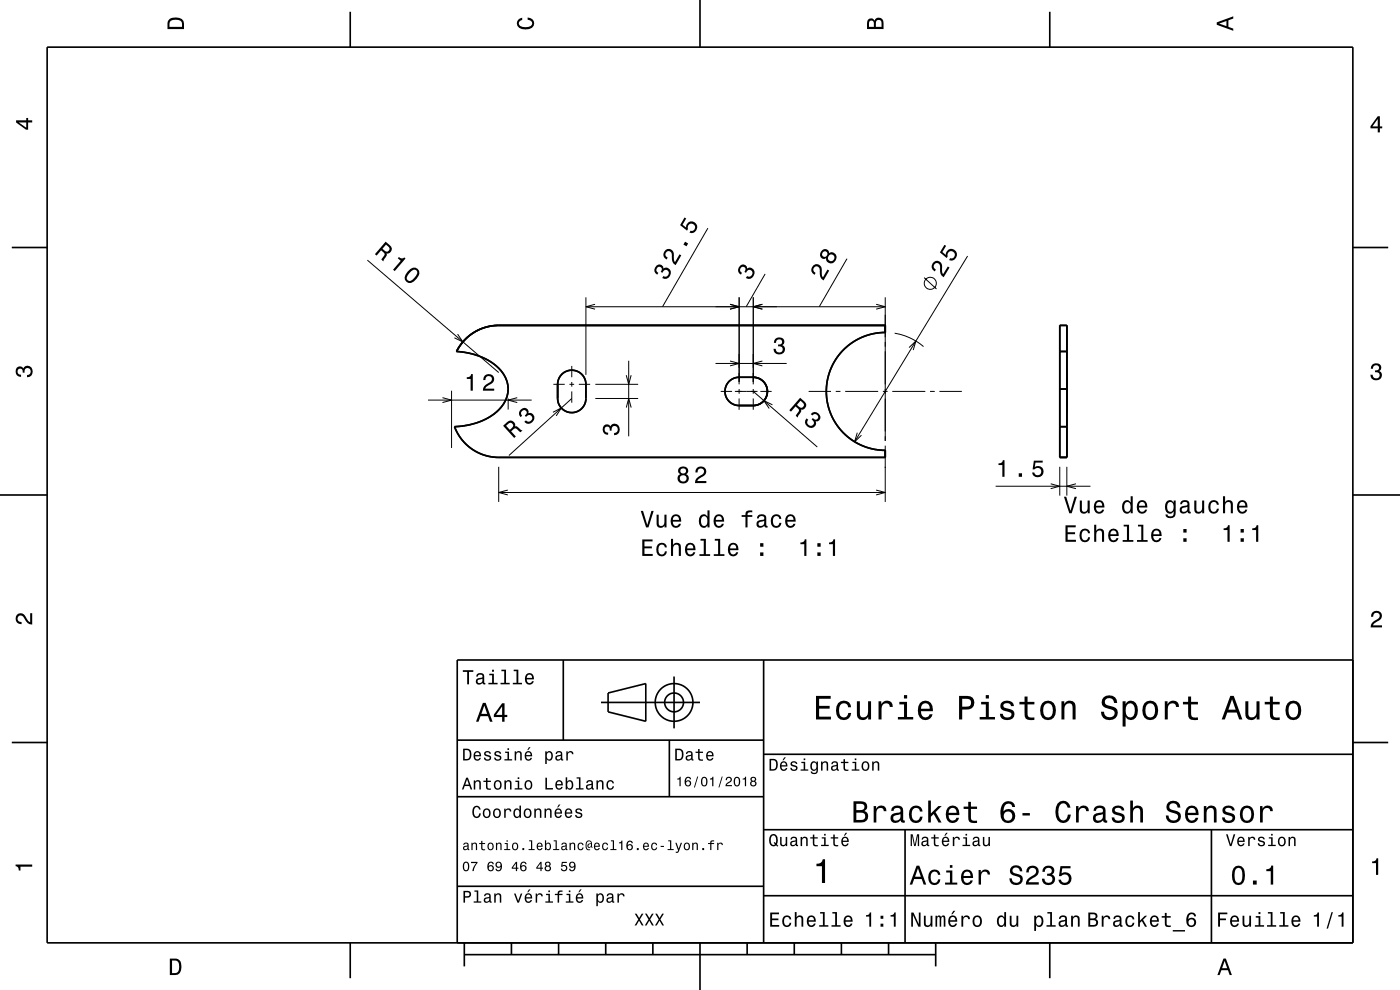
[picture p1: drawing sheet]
<svg xmlns="http://www.w3.org/2000/svg" width="297mm" height="210mm" viewBox="0 0 297 210" stroke-linecap="round" stroke-linejoin="round" font-family="sans-serif">
<g fill="none" stroke="#000" stroke-width=".21">
<path d="M77.9 55.2l27.9 23.8M150.2 48.4l-9.7 16.7M162.3 58.1l-4 7M179.7 54.9l-5.9 10.2M196 58.9l2.7 2.4M205.3 54.3l-24 39.4M97.1 70.9l1.1 1.6-1.8-.8M121.3 77.6v2.4M124.3 63.1v16.4M124.3 65.1h63.5M126.2 64.5l-1.9 .6 1.9 .5M132.9 79.6l.5 1.9 .5-1.9"/>
<path d="M133.4 76.5v16.1M151.8 77.1h15.1M154.9 64.5l1.9 .6-1.9 .5M154.9 76.6l1.9 .5-1.9 .5M156.8 63.1v18.4M159.8 63.1v18.4M161.7 64.5l-1.9 .6 1.9 .5M161.7 76.6l-1.9 .5 1.9 .5M185.9 64.5l1.9 .6-1.9 .5M187.8 63.1v30.4M189.8 70.7h.1a12.6 12.6 0 0 1 6 2.8M192.8 73.7l1.5-1.4-.6 2"/>
<path d="M90.8 84.9h22M93.9 84.4l1.9 .5-1.9 .5M95.8 82.9v12.1M105.8 99v7.5M107.8 84.5v2.4M109.7 84.4l-1.9 .5 1.9 .5M117.3 87.5l1.8-1-1.1 1.7M117.4 81.5h2.4M120.8 81.5h1M121.3 81v1M121.3 83v2.4M121.3 84.5l-13.3 12.1"/>
<path d="M122.8 81.5h2.4M126.3 84.5h9.1M126.3 81.5h9.1M132.9 86.5l.5-2 .5 2M152.9 83h2.4M155.9 83h4.8M156.8 82.5v1M156.8 84.5v2.4M159.8 82.5v1M159.8 84.5v2.4M159.8 83l13.6 11.8M161.3 83h2.4"/>
<path d="M163.9 85.9l-1.8-.9 1.1 1.6M171.5 83h4.8M177.3 83h1M179.3 83h7M181.9 91.8l-.6 1.9 1.4-1.4M187.3 83h1M187.8 94.5v12M189.3 83h7M197.3 83h1M199.3 83h4.7M224.8 99v6.1M226.3 99v6.1"/>
<path d="M105.8 104.5h82M107.7 104l-1.9 .5 1.9 .5M185.9 104l1.9 .5-1.9 .5M211.2 103.1h20.1M222.9 102.6l1.9 .5-1.9 .6M228.3 102.6l-2 .5 2 .6"/>
<circle cx="197.4" cy="60.1" r="1.28"/>
</g>
<g fill="none" stroke="#000" stroke-width=".35">
<path d="M10 10h277v190h-277zM74.3 2.5v7.5M148.5 0v10M222.7 2.5v7.5M2.5 52.5h7.5M287 52.5h7.5M96.9 74.6a10 10 0 0 1 8.9-5.6h82v1.5a12.5 12.5 0 0 0-12.5 12.5 12.5 12.5 0 0 0 12.5 12.5v1.5h-82a10 10 0 0 1-9.4-6.5M96.9 74.6a12.9 12.9 0 0 1 9.9 4.8 5.8 5.8 0 0 1 1 3.1M96.9 74.6l3.2 .4 2.6 1 2.4 1.4 1.7 1.9a5.9 5.9 0 0 1 1 3.2M119.2 79.4a3 3 0 0 1 3.3-.6 3 3 0 0 1 1.8 2.7v3a3 3 0 0 1-3 3 3 3 0 0 1-3-3v-3.2a2.99 2.99 0 0 1 .9-1.9zM224.8 69h1.5v28h-1.5zM224.8 74.6h1.5"/>
<path d="M96.4 90.5h.1M107.8 82.5a7.7 7.7 0 0 1-5.1 6.6l-2.9 1-3.4 .4M107.8 82.5a7.6 7.6 0 0 1-4.7 6.4l-.6 .3a16 16 0 0 1-6.1 1.3M154.8 80.8a3 3 0 0 1 2-.8h3a3 3 0 0 1 3 3 3 3 0 0 1-3 3h-3a3 3 0 0 1-2.8-1.9 3 3 0 0 1 .8-3.3zM224.8 90.5h1.5M224.8 82.5h1.5M0 105h10M287 105h10M119.5 140v17M162 140v60M287 140h-190v60M2.5 157.5h7.5"/>
<path d="M97 157h65M127.5 149h21M129 147l8-2v8l-8-2zM142 157v12M143 143.5v11M287 157.5h7.5M97 169h65M162 176h125M162 160h125M192 176v24M257 176v24M97 188h65"/>
<path d="M162 190h125M74.3 200v7.5M98.5 202.5h100M98.5 200v5M108.5 200v2.5M118.5 200v2.5M128.5 200v2.5M138.5 200v2.5M148.5 200v10M158.5 200v2.5M168.5 200v2.5M178.5 200v2.5"/>
<path d="M188.5 200v2.5M198.5 200v5M222.7 200v7.5"/>
<circle cx="143" cy="149" r="2"/>
<circle cx="143" cy="149" r="4"/>
</g>
<g fill="#000">
<path d="M36 4a2.18 2.18 0 0 0-.5 2.2h3.5v-1.2a1.43 1.43 0 0 0-1.7-1.3zM36.3 4.4a2.15 2.15 0 0 1 2.2 .3l.1 1h-2.6v-1z" fill-rule="evenodd"/>
<path d="M109.9 4.2l.9-.4v.4a.7 .7 0 0 0-.7 .5 .7 .7 0 0 0 .3 .8 1.7 1.7 0 0 0 2.5-.5 .9 .9 0 0 0-1-.8v-.5a1.24 1.24 0 0 1 1.4 1.1 1.24 1.24 0 0 1-1 1.4 2.22 2.22 0 0 1-2.5-.7l-.2-.5z" fill-rule="evenodd"/>
<path d="M184.2 4.2l-.3 .7v1.3h3.5v-1.3a.98 .98 0 0 0-.7-1.1 .98 .98 0 0 0-1.2 .6 .84 .84 0 0 0-1.3-.2zM184.5 4.5a.54 .54 0 0 1 .6-.1 .54 .54 0 0 1 .3 .6v.7h-1zM185.9 4.4a.62 .62 0 0 1 .8-.1 .62 .62 0 0 1 .3 .6v.8h-1.2z" fill-rule="evenodd"/>
<path d="M258.1 4.7v.6l3.5 1.2v-.4l-1-.4v-1.4l1-.4v-.4zM258.6 5l1.6-.5v1z" fill-rule="evenodd"/>
<path d="M3.4 25.5v.5l2.1 1.5h.5v-1.5h.8v-.5h-.8v-.5h-.4v.5zM4 26h1.6v1.1z" fill-rule="evenodd"/>
<path d="M292.3 24.7l-1.6 2.1v.4h1.6v.9h.4v-.9h.5v-.4h-.5v-2.1zM292.3 25.2v1.6h-1.1z" fill-rule="evenodd"/>
<path d="M81.8 51.3l-2.3 2.6 .4 .3 1-1.1a.85 .85 0 0 1 .5 1.2l-.5 .8 .4 .3 .8-1.3-.1-.3a.97 .97 0 0 0 1-.6 .97 .97 0 0 0-.3-1.2zM81.9 51.9a1.09 1.09 0 0 1 .7 1 .6 .6 0 0 1-.4 .5 .6 .6 0 0 1-.7-.3l-.4-.3z" fill-rule="evenodd"/>
<path d="M84.6 54.5l-.2 .3 .6 .5-1.6 1.9 .3 .3 2.3-2.7-.2-.2a.77 .77 0 0 1-1.2-.1zM86.5 57.6a1.42 1.42 0 0 0-.3 2.2 1.41 1.41 0 0 0 2.1-.6 1.51 1.51 0 0 0 .3-2.2 1.43 1.43 0 0 0-2.1 .6zM87.3 57.5l.4-.3a.63 .63 0 0 1 .6 .1 .63 .63 0 0 1 .2 .7 2.75 2.75 0 0 1-1.7 1.6l-.5-.4a2.17 2.17 0 0 1 1-1.7z" fill-rule="evenodd"/>
<path d="M139.3 56.3a1.11 1.11 0 0 0 .1 2l.3-.4a.62 .62 0 0 1-.5-.7 .62 .62 0 0 1 .6-.5 .62 .62 0 0 1 .6 .5l-.2 .5 .3 .2a.72 .72 0 0 1 .9-.6 .72 .72 0 0 1 .5 .9 .72 .72 0 0 1-.9 .5l-.3-.1-.2 .4a1.18 1.18 0 0 0 1.8-.7 1.18 1.18 0 0 0-1.3-1.5l-.2 .2a.86 .86 0 0 0-.6-.8 .86 .86 0 0 0-.9 .1zM141.2 53a1.16 1.16 0 0 0 .2 2.1l.2-.4a.71 .71 0 0 1-.4-.9 .71 .71 0 0 1 .8-.5 .71 .71 0 0 1 .5 .9 1.8 1.8 0 0 0 .8 2.1l1.2-2.1-.3-.2-1 1.6a2.25 2.25 0 0 1-.3-1.9 1.07 1.07 0 0 0-1.7-.7zM145.3 51.3l-.3 .6 .6 .3 .4-.6zM145.2 46.1l-.9 1.7 1.4 1.1 .2-.3a.8 .8 0 0 1 .5-1.2 .8 .8 0 0 1 1 .7 .8 .8 0 0 1-.9 .8l-.2 .4a1.21 1.21 0 0 0 1.6-.7 1.21 1.21 0 0 0-1-1.6 1.21 1.21 0 0 0-1.4 1.3l-.7-.6 .8-1.4z" fill-rule="evenodd"/>
<path d="M157 56.3a.86 .86 0 0 1 1-.1 .86 .86 0 0 1 .5 .8 1.05 1.05 0 0 1 1.4 .2 1.05 1.05 0 0 1 0 1.3 1.1 1.1 0 0 1-1.7 .5l.3-.4a.71 .71 0 0 0 1.1-.5 .71 .71 0 0 0-1-.7l-.3 .5-.4-.2a.61 .61 0 0 0 .2-.9 .61 .61 0 0 0-.8-.2 .61 .61 0 0 0-.3 .9l.4 .4-.2 .4a1.11 1.11 0 0 1-.2-2z" fill-rule="evenodd"/>
<path d="M172.6 56.3a1.16 1.16 0 0 0 .2 2l.2-.4a.7 .7 0 0 1-.4-.9 .7 .7 0 0 1 .8-.5 .7 .7 0 0 1 .5 .9 1.8 1.8 0 0 0 .8 2.1l1.2-2.1-.4-.2-.9 1.6a2.2 2.2 0 0 1-.3-1.8 1.07 1.07 0 0 0-1.7-.7zM174.4 53.1a1.01 1.01 0 0 0-.5 1.1 1.01 1.01 0 0 0 .9 .7l.4-.1a1.11 1.11 0 0 0 1.2 1.1 1.11 1.11 0 0 0 1.1-1.1 1.03 1.03 0 0 0-.5-1.1 1.03 1.03 0 0 0-1.1 0v-.2a.86 .86 0 0 0-1.5-.4zM175.6 54.7a.75 .75 0 0 1 1.5 0 .75 .75 0 0 1-1.5 0zM174.4 53.9a.6 .6 0 0 1 1.2 0 .6 .6 0 0 1-1.2 0z" fill-rule="evenodd"/>
<path d="M198.1 55.5a1.16 1.16 0 0 0 .2 2.1l.2-.4a.71 .71 0 0 1-.4-.9 .71 .71 0 0 1 .9-.5 .71 .71 0 0 1 .4 .9 1.8 1.8 0 0 0 .8 2.1l1.2-2-.3-.3-1 1.7a2.24 2.24 0 0 1-.2-1.9 1.08 1.08 0 0 0-1.8-.8zM200.4 51.9l-1 1.6 1.4 1.2 .2-.3a.79 .79 0 0 1 .5-1.1 .79 .79 0 0 1 1 .6 .79 .79 0 0 1-.7 .9h-.2l-.3 .4a1.21 1.21 0 0 0 1.7-.8 1.21 1.21 0 0 0-1-1.5 1.21 1.21 0 0 0-1.4 1.2l-.7-.6 .8-1.3z" fill-rule="evenodd"/>
<path d="M164.5 71.9a1.08 1.08 0 0 1 1.3-.2 1.08 1.08 0 0 1 .5 1.2l-.3 .3a1.06 1.06 0 0 1 .5 1.3 1.06 1.06 0 0 1-1.2 .7 1.1 1.1 0 0 1-1.2-1.2h.5a.71 .71 0 0 0 1 .8 .71 .71 0 0 0 0-1.3h-.5v-.4a.61 .61 0 0 0 .8-.3 .61 .61 0 0 0-.3-.8 .61 .61 0 0 0-.8 .2l-.2 .5h-.4z" fill-rule="evenodd"/>
<path d="M291.1 77.4a1.08 1.08 0 0 1 1.4-.2 1.08 1.08 0 0 1 .4 1.2l-.3 .3a1.06 1.06 0 0 1 .5 1.3 1.06 1.06 0 0 1-1.2 .7 1.1 1.1 0 0 1-1.2-1.2h.5a.71 .71 0 0 0 1 .8 .71 .71 0 0 0 .1-1.3h-.6v-.4a.61 .61 0 0 0 .8-.3 .61 .61 0 0 0-.2-.8 .61 .61 0 0 0-.9 .2l-.1 .5h-.5z" fill-rule="evenodd"/>
<path d="M3.6 78a.86 .86 0 0 1 1.4 .2 1.06 1.06 0 0 1 1.2-.6 1.06 1.06 0 0 1 .7 1.2 1.1 1.1 0 0 1-1.2 1.2v-.4a.71 .71 0 0 0 .8-1 .71 .71 0 0 0-1.3-.1v.6h-.4a.61 .61 0 0 0-.3-.8 .61 .61 0 0 0-.8 .2 .61 .61 0 0 0 .2 .8l.6 .2v.4a1.15 1.15 0 0 1-1.2-.6 1.15 1.15 0 0 1 .3-1.3z" fill-rule="evenodd"/>
<path d="M99 80v.4h.8v2.5h.5v-3.5h-.3a.77 .77 0 0 1-1 .6zM102.8 79.7l-.3 .9h.5a.7 .7 0 0 1 .5-.8 .7 .7 0 0 1 .8 .5 .7 .7 0 0 1-.5 .8 1.8 1.8 0 0 0-1.4 1.8h2.4v-.5h-1.9a2.2 2.2 0 0 1 1.5-1.1 1.13 1.13 0 0 0 .1-1.7 1.13 1.13 0 0 0-1.7 .1z" fill-rule="evenodd"/>
<path d="M106.7 90.3l2.4 2.6 .3-.3-1-1.1a.85 .85 0 0 1 1.3-.4l.7 .6 .4-.4-1.2-.9-.4 .1a.97 .97 0 0 0-.4-1.2 .97 .97 0 0 0-1.2 .2zM107.4 90.3a1.09 1.09 0 0 1 1.1-.6 .6 .6 0 0 1 .4 .5 .6 .6 0 0 1-.4 .6l-.3 .4z" fill-rule="evenodd"/>
<path d="M110.5 86.9a.9 .9 0 0 1 1.1-.3 .9 .9 0 0 1 .5 1 1.06 1.06 0 0 1 1.2 .6 1.06 1.06 0 0 1-.4 1.4 1.1 1.1 0 0 1-1.7-.1l.4-.3a.71 .71 0 0 0 1.2-.1 .71 .71 0 0 0-.8-1l-.4 .3-.3-.3a.61 .61 0 0 0 .4-.7 .61 .61 0 0 0-.7-.4 .61 .61 0 0 0-.5 .7l.3 .5-.4 .3a1.06 1.06 0 0 1 .1-1.6z" fill-rule="evenodd"/>
<path d="M128.1 90.3a.86 .86 0 0 1 1.4 .1 1.06 1.06 0 0 1 1.3-.5 1.06 1.06 0 0 1 .7 1.2 1.1 1.1 0 0 1-1.2 1.2v-.5a.71 .71 0 0 0 .7-.9 .71 .71 0 0 0-1.2-.1v.6h-.4a.61 .61 0 0 0-.3-.8 .61 .61 0 0 0-.8 .2 .61 .61 0 0 0 .2 .8l.5 .2v.4a1.15 1.15 0 0 1-1.1-.6 1.15 1.15 0 0 1 .2-1.3z" fill-rule="evenodd"/>
<path d="M169.7 84.4l-2.3 2.6 .4 .3 1-1.1a1.08 1.08 0 0 1 .7 1l-.7 1 .4 .4 .8-1.3-.1-.4a.97 .97 0 0 0 1.1-.6 .97 .97 0 0 0-.4-1.2zM169.8 85a1.09 1.09 0 0 1 .7 1 .6 .6 0 0 1-.4 .5 .6 .6 0 0 1-.6-.3l-.4-.3z" fill-rule="evenodd"/>
<path d="M172 87.8a1.12 1.12 0 0 1 1.5-.2 1.12 1.12 0 0 1 .3 1.5l-.3 .3h-.5a1.05 1.05 0 0 1-.4 1.3 1.05 1.05 0 0 1-1.4-.3 1.1 1.1 0 0 1-.1-1.7l.4 .3a.71 .71 0 0 0 .2 1.3 .71 .71 0 0 0 .9-.9l-.4-.4 .2-.3a.61 .61 0 0 0 .8 .3 .61 .61 0 0 0 .4-.8 .61 .61 0 0 0-.8-.4l-.5 .3z" fill-rule="evenodd"/>
<path d="M136.3 114.4v3.5h2.2v-.4h-1.8v-1.2h1.6v-.4h-1.6v-1h1.7v-.5zM139.5 115.5a1.53 1.53 0 0 0 .9 2.5 1.07 1.07 0 0 0 1.1-1h-.4a.67 .67 0 0 1-.7 .6 .67 .67 0 0 1-.7-.6 1.11 1.11 0 0 1 .7-1.5 .59 .59 0 0 1 .6 .6h.5a1.09 1.09 0 0 0-.8-.9 1.09 1.09 0 0 0-1.2 .3zM142.3 114.3v3.6h.5v-1.5a.63 .63 0 0 1 .5-.9 .63 .63 0 0 1 .7 .7v1.7h.4v-1.8a.88 .88 0 0 0-.6-.9 .88 .88 0 0 0-1 .4v-1.3zM145.6 115.5a1.54 1.54 0 0 0 .8 2.5 1.07 1.07 0 0 0 1.1-.8h-.4l-.3 .3-.3 .1a.76 .76 0 0 1-.7-.9h1.7a1.17 1.17 0 0 0-.4-1.4 1.17 1.17 0 0 0-1.5 .2zM146 115.7a.66 .66 0 0 1 .8-.1 .66 .66 0 0 1 .3 .7h-1.3zM148.6 114.3v.4h.7v2.9h-.9v.3h2.3v-.3h-1v-3.3zM151.6 114.3v.4h.7v2.9h-.9v.3h2.3v-.3h-.9v-3.3zM154.7 115.5a1.54 1.54 0 0 0 .8 2.5 1.06 1.06 0 0 0 1.1-.8h-.4l-.3 .3-.3 .1a.76 .76 0 0 1-.7-.9h1.8a1.16 1.16 0 0 0-.5-1.4 1.16 1.16 0 0 0-1.5 .2zM155.1 115.7a.66 .66 0 0 1 .8-.1 .66 .66 0 0 1 .3 .7h-1.3zM161.3 117.2v.7h.7v-.7zM161.3 115.2v.8h.7v-.8z" fill-rule="evenodd"/>
<path d="M135.9 108.4l1.2 3.5h.5l1.1-3.5h-.5l-.9 3-.9-3zM139.3 109.2v1.8a.89 .89 0 0 0 .6 .9 .89 .89 0 0 0 1.1-.4v.4h.4v-2.7h-.4v1.5a.65 .65 0 0 1-.4 .8 .65 .65 0 0 1-.8-.3l-.1-2zM142.6 109.5a1.55 1.55 0 0 0 .8 2.5 1.07 1.07 0 0 0 1.1-.9h-.5l-.2 .4-.4 .1a.76 .76 0 0 1-.7-.9h1.8a1.17 1.17 0 0 0-.5-1.4 1.17 1.17 0 0 0-1.4 .2zM142.9 109.7a.66 .66 0 0 1 .8-.2 .66 .66 0 0 1 .3 .8h-1.3zM148.5 109.5a1.57 1.57 0 0 0 .8 2.5l.5-.1 .3-.4v.4h.4v-3.6h-.4v1.3a.89 .89 0 0 0-1.6-.1zM148.9 109.7a.62 .62 0 0 1 .7-.2 .62 .62 0 0 1 .4 .6 1.12 1.12 0 0 1-.6 1.5 1.19 1.19 0 0 1-.5-1.9zM151.7 109.5a1.54 1.54 0 0 0 .8 2.5 1.07 1.07 0 0 0 1.1-.9h-.5l-.2 .4-.4 .1a.76 .76 0 0 1-.7-.9h1.8a1.17 1.17 0 0 0-.5-1.4 1.17 1.17 0 0 0-1.4 .2zM152 109.7a.66 .66 0 0 1 .8-.2 .66 .66 0 0 1 .4 .8h-1.4zM157.3 109.3v.3h.8v2.3h.5v-2.3h1v-.3h-1v-.4l.3-.2h.7v-.4a1.04 1.04 0 0 0-1.5 .7v.3zM160.8 109.3l-.2 .7h.4a.55 .55 0 0 1 .7-.6 .55 .55 0 0 1 .3 .8l-.2 .1a1 1 0 0 0-1 .2 1 1 0 0 0-.3 1 .93 .93 0 0 0 1.7 0l.1 .3 .5 .1v-.4h-.2v-1.6a1.02 1.02 0 0 0-1.8-.6zM161 110.8l1.1-.3a.77 .77 0 0 1-.2 .9 .77 .77 0 0 1-.9 .1zM163.8 109.5a1.53 1.53 0 0 0 .9 2.5 1.07 1.07 0 0 0 1.1-1.1h-.5a.67 .67 0 0 1-.6 .7 .67 .67 0 0 1-.7-.6 1.11 1.11 0 0 1 .7-1.5 .59 .59 0 0 1 .6 .6h.5a1.09 1.09 0 0 0-.8-1 1.09 1.09 0 0 0-1.2 .4zM166.9 109.5a1.54 1.54 0 0 0 .8 2.5 1.07 1.07 0 0 0 1.1-.9h-.5l-.2 .4-.4 .1a.76 .76 0 0 1-.7-.9h1.8a1.17 1.17 0 0 0-.5-1.4 1.17 1.17 0 0 0-1.4 .2zM167.2 109.7a.66 .66 0 0 1 .8-.2 .66 .66 0 0 1 .3 .8h-1.3z" fill-rule="evenodd"/>
<path d="M144.1 99.2a.84 .84 0 0 0 .2 1.4 1.11 1.11 0 0 0-.4 1.5 1.11 1.11 0 0 0 1.5 .4 1.03 1.03 0 0 0 .7-.9 1.03 1.03 0 0 0-.5-1 .89 .89 0 0 0 .4-1.1 .89 .89 0 0 0-1.1-.6zM144.2 101.5a.71 .71 0 0 1 1.4 0 .71 .71 0 0 1-1.4 0zM144.3 99.9a.6 .6 0 0 1 1.2 0 .6 .6 0 0 1-1.2 0zM147.8 99.3l-.3 .9h.5a.71 .71 0 0 1 .5-.8 .71 .71 0 0 1 .8 .5 .71 .71 0 0 1-.5 .8 1.8 1.8 0 0 0-1.4 1.8h2.4v-.5h-1.9a2.2 2.2 0 0 1 1.5-1.1 1.13 1.13 0 0 0 .1-1.7 1.13 1.13 0 0 0-1.7 .1z" fill-rule="evenodd"/>
<path d="M169.8 115.1v.3h.8v2.5h.5v-3.5h-.4a.77 .77 0 0 1-.9 .7zM173.4 117.2v.7h.7v-.7zM173.4 115.2v.8h.7v-.8zM175.9 115.1v.3h.8v2.5h.5v-3.5h-.4a.77 .77 0 0 1-.9 .7z" fill-rule="evenodd"/>
<path d="M211.8 98.3v.3h.8v2.5h.5v-3.5h-.3a.78 .78 0 0 1-1 .7zM216.1 100.4v.7h.7v-.7zM219.3 97.7l-.2 1.9h.4a.79 .79 0 0 1 1.1-.2 .79 .79 0 0 1 .1 1.2 .79 .79 0 0 1-1.2-.1l-.1-.3h-.4a1.21 1.21 0 0 0 1.5 1.1 1.21 1.21 0 0 0 .8-1.7 1.21 1.21 0 0 0-1.8-.5l.2-1h1.5v-.4z" fill-rule="evenodd"/>
<path d="M226 111.4v3.5h2.3v-.4h-1.8v-1.2h1.6v-.4h-1.6v-1h1.7v-.5zM229.3 112.5a1.53 1.53 0 0 0 .8 2.5 1.05 1.05 0 0 0 1.2-1h-.5a.67 .67 0 0 1-.6 .6 .67 .67 0 0 1-.7-.6 1.12 1.12 0 0 1 .7-1.5 .6 .6 0 0 1 .6 .6h.4a1.09 1.09 0 0 0-.7-.9 1.09 1.09 0 0 0-1.2 .3zM232.1 111.3v3.6h.5v-1.5a.64 .64 0 0 1 .4-.8 .64 .64 0 0 1 .8 .3v2h.4v-1.8a.88 .88 0 0 0-.6-.9 .88 .88 0 0 0-1 .4v-1.3zM235.4 112.5a1.54 1.54 0 0 0 .8 2.5 1.05 1.05 0 0 0 1.1-.8h-.5l-.2 .3-.4 .1a.76 .76 0 0 1-.7-.9h1.8a1.16 1.16 0 0 0-.5-1.4 1.16 1.16 0 0 0-1.4 .2zM235.7 112.7a.66 .66 0 0 1 .8-.1 .66 .66 0 0 1 .4 .7h-1.4zM238.4 111.3v.4h.7v2.9h-.9v.3h2.2v-.3h-.9v-3.3zM241.4 111.3v.4h.7v2.9h-.9v.3h2.3v-.3h-.9v-3.3zM244.5 112.5a1.54 1.54 0 0 0 .8 2.5 1.06 1.06 0 0 0 1.1-.8h-.5l-.2 .3-.4 .1a.76 .76 0 0 1-.6-.9h1.7a1.16 1.16 0 0 0-.5-1.4 1.16 1.16 0 0 0-1.4 .2zM244.8 112.7a.66 .66 0 0 1 .8-.1 .66 .66 0 0 1 .4 .7h-1.3zM251 114.2v.7h.7v-.7zM251 112.2v.8h.7v-.8z" fill-rule="evenodd"/>
<path d="M225.7 105.4l1.1 3.5h.5l1.2-3.5h-.5l-.9 3-.9-3zM229.1 106.2v1.8a.89 .89 0 0 0 .6 .9 .89 .89 0 0 0 1-.4v.4h.5v-2.7h-.5v1.5a.65 .65 0 0 1-.4 .8 .65 .65 0 0 1-.8-.3v-2zM232.4 106.5a1.54 1.54 0 0 0 .8 2.5 1.06 1.06 0 0 0 1-.9h-.4l-.2 .4-.4 .1a.76 .76 0 0 1-.7-.9h1.8a1.17 1.17 0 0 0-.5-1.4 1.17 1.17 0 0 0-1.4 .2zM232.7 106.7a.66 .66 0 0 1 .8-.2 .66 .66 0 0 1 .3 .8h-1.3zM238.3 106.5a1.58 1.58 0 0 0 .8 2.5l.4-.2 .4-.3v.4h.4v-3.6h-.4v1.3a.89 .89 0 0 0-1.6-.1zM238.7 106.7a.62 .62 0 0 1 .7-.2 .62 .62 0 0 1 .4 .6 1.11 1.11 0 0 1-.6 1.5 1.19 1.19 0 0 1-.5-1.9zM241.5 106.5a1.54 1.54 0 0 0 .8 2.5 1.06 1.06 0 0 0 1-.9h-.4l-.2 .4-.4 .1a.76 .76 0 0 1-.7-.9h1.8a1.16 1.16 0 0 0-.5-1.4 1.16 1.16 0 0 0-1.4 .2zM241.8 106.7a.66 .66 0 0 1 .8-.2 .66 .66 0 0 1 .3 .8h-1.3zM247.4 106.5a1.57 1.57 0 0 0 .8 2.5l.4-.2 .4-.3a.73 .73 0 0 1-.3 1 .73 .73 0 0 1-1-.4h-.4a1.1 1.1 0 0 0 1.2 .9 1.1 1.1 0 0 0 .9-1.2v-2.6h-.4v.4l-.4-.4a.89 .89 0 0 0-1.2 .3zM247.8 106.7a.63 .63 0 0 1 .7-.2 .63 .63 0 0 1 .4 .6 1.1 1.1 0 0 1-.6 1.5 1.19 1.19 0 0 1-.5-1.9zM250.6 106.3l-.2 .7h.4a.55 .55 0 0 1 .6-.6 .55 .55 0 0 1 .4 .8l-.2 .1a1 1 0 0 0-1 .2 1 1 0 0 0-.3 1 .94 .94 0 0 0 1.6 0l.1 .3 .6 .1v-.4h-.2l-.1-1.6a1.02 1.02 0 0 0-1.7-.6zM250.8 107.8l1.1-.3a.77 .77 0 0 1-.2 .9 .77 .77 0 0 1-.9 .1l-.1-.4zM253.4 106.2v1.8a.89 .89 0 0 0 .6 .9 .89 .89 0 0 0 1-.4v.4h.5v-2.7h-.5v1.5a.65 .65 0 0 1-.4 .8 .65 .65 0 0 1-.8-.3v-2zM256.6 106.5a1.52 1.52 0 0 0 .9 2.5 1.05 1.05 0 0 0 1.1-1.1h-.4a.67 .67 0 0 1-.7 .7 .67 .67 0 0 1-.7-.6 1.12 1.12 0 0 1 .7-1.5 .6 .6 0 0 1 .6 .6h.5a1.09 1.09 0 0 0-.8-1 1.09 1.09 0 0 0-1.2 .4zM259.4 105.3v3.6h.5v-1.6a.63 .63 0 0 1 .4-.8 .63 .63 0 0 1 .8 .4v2h.4v-1.8a.88 .88 0 0 0-.6-1 .88 .88 0 0 0-1 .5v-1.3zM262.7 106.5a1.54 1.54 0 0 0 .8 2.5 1.06 1.06 0 0 0 1.1-.9h-.4l-.3 .4-.3 .1a.76 .76 0 0 1-.7-.9h1.7a1.17 1.17 0 0 0-.4-1.4 1.17 1.17 0 0 0-1.5 .2zM263.1 106.7a.66 .66 0 0 1 .8-.2 .66 .66 0 0 1 .3 .8h-1.3z" fill-rule="evenodd"/>
<path d="M259.6 112.1v.3h.8v2.5h.5v-3.5h-.4a.77 .77 0 0 1-.9 .7zM263.2 114.2v.7h.7v-.7zM263.2 112.2v.8h.7v-.8zM265.7 112.1v.3h.8v2.5h.4v-3.5h-.3a.77 .77 0 0 1-.9 .7z" fill-rule="evenodd"/>
<path d="M3.6 130.4a1.22 1.22 0 0 1 2 .7l.4 .6 .4 .3v-1.9h.4v2.4a1.8 1.8 0 0 1-1.7-1.4 .71 .71 0 0 0-.9-.5 .71 .71 0 0 0-.5 .8 .71 .71 0 0 0 .9 .5v.5a1.18 1.18 0 0 1-1.2-.7 1.18 1.18 0 0 1 .2-1.3z" fill-rule="evenodd"/>
<path d="M291.2 129.9a1.18 1.18 0 0 1 1.9 .3 1.18 1.18 0 0 1-1 1.7l-.5 .3-.3 .5h1.9v.4h-2.4a1.8 1.8 0 0 1 1.4-1.8 .71 .71 0 0 0 .5-.8 .71 .71 0 0 0-.9-.5 .71 .71 0 0 0-.5 .8h-.4z" fill-rule="evenodd"/>
<path d="M98.2 158.8v2.5h.9a1.37 1.37 0 0 0 .7-2.2 1.56 1.56 0 0 0-1.6-.3zM98.6 159.1a.98 .98 0 0 1 1.1 .7 .98 .98 0 0 1-.6 1.2h-.5zM100.7 159.6a1.04 1.04 0 0 0-.2 1.2 1.04 1.04 0 0 0 1 .5l.5-.5h-.3l-.4 .3a.54 .54 0 0 1-.5-.7h1.3a.83 .83 0 0 0-.4-.9 .83 .83 0 0 0-1 .1zM100.9 159.7l.2-.1a.47 .47 0 0 1 .5 .1 .47 .47 0 0 1 .1 .5h-.9zM102.9 159.5l-.2 .1a.69 .69 0 0 0 .9 .9l.2 .1a.43 .43 0 0 1-.4 .5 .43 .43 0 0 1-.4-.4h-.3a.74 .74 0 0 0 .9 .7 .74 .74 0 0 0 .5-1l-1-.4a.38 .38 0 0 1 .3-.5 .38 .38 0 0 1 .4 .4h.3a.78 .78 0 0 0-1.2-.4zM105.1 159.5l-.2 .1a.69 .69 0 0 0 .9 .9l.2 .1a.43 .43 0 0 1-.4 .5 .43 .43 0 0 1-.5-.4h-.3a.74 .74 0 0 0 .9 .7 .74 .74 0 0 0 .5-1l-.9-.4a.38 .38 0 0 1 .3-.5 .38 .38 0 0 1 .4 .4h.3a.77 .77 0 0 0-1.2-.4zM107.2 159.4v.3h.5v1.3h-.7v.3h1.6v-.3h-.6v-1.6zM107.7 158.7v.4h.3v-.4zM109.2 159.4v1.9h.3v-1.1a.45 .45 0 0 1 .4-.6 .45 .45 0 0 1 .5 .5v1.2h.3v-1.3a.63 .63 0 0 0-.5-.7 .63 .63 0 0 0-.7 .4v-.3zM112.2 158.5l-.4 .6h.3l.5-.6zM111.5 159.6a1.04 1.04 0 0 0-.2 1.2 1.04 1.04 0 0 0 1.1 .5l.5-.5h-.3l-.5 .3a.54 .54 0 0 1-.5-.7h1.3a.83 .83 0 0 0-.4-.9 .83 .83 0 0 0-1 .1zM111.8 159.7l.1-.1a.48 .48 0 0 1 .5 .1 .48 .48 0 0 1 .2 .5h-1zM115.7 159.4v2.7h.3v-1.1a.66 .66 0 0 0 .7 .4 .66 .66 0 0 0 .5-.6 .91 .91 0 0 0 0-1.1 .91 .91 0 0 0-1-.3l-.2 .3v-.3zM116.1 159.8a.45 .45 0 0 1 .5-.2 .45 .45 0 0 1 .3 .4 .65 .65 0 0 1 .1 .8 .65 .65 0 0 1-.7 .2 .98 .98 0 0 1-.2-1.2zM118.1 159.5l-.2 .4h.3a.39 .39 0 0 1 .4-.3 .39 .39 0 0 1 .3 .5h-.1a.65 .65 0 0 0-1 .4 .65 .65 0 0 0 .6 .9l.6-.3 .1 .2h.4v-.2l-.2-.1v-1.1a.72 .72 0 0 0-.5-.6 .72 .72 0 0 0-.7 .2zM118.2 160.6l.8-.3a.55 .55 0 0 1-.2 .7 .55 .55 0 0 1-.6 0zM120.1 159.4v1.9h.4v-1.1a.47 .47 0 0 1 .2-.6 .47 .47 0 0 1 .6 .2v.2h.4a.64 .64 0 0 0-.5-.7 .64 .64 0 0 0-.8 .4v-.3z" fill-rule="evenodd"/>
<path d="M98.2 142.2v.3h.9v2.7h.4v-2.7h.9v-.3zM101.3 143l-.3 .5h.4a.47 .47 0 0 1 .5-.4 .47 .47 0 0 1 .4 .6l-.2 .1a.84 .84 0 0 0-1 .2 .84 .84 0 0 0 0 1.1 .9 .9 0 0 0 1.3-.2l.1 .2 .5 .1v-.3l-.3-.1v-1.3a.87 .87 0 0 0-1.4-.5zM101.4 144.3l.9-.3a.66 .66 0 0 1-.1 .7 .66 .66 0 0 1-.8 .1zM103.8 142.9v.3h.6v1.6h-.8v.4h2v-.4h-.8v-1.9zM104.4 142.1v.4h.4v-.4zM106.4 142.1v.3h.6v2.4h-.8v.4h1.9v-.4h-.7v-2.7zM109 142.1v.3h.6v2.4h-.8v.4h1.9v-.4h-.7v-2.7zM111.6 143.1a1.32 1.32 0 0 0 .7 2.1 .9 .9 0 0 0 .9-.7h-.3l-.2 .3-.4 .1a.65 .65 0 0 1-.6-.8h1.6a1 1 0 0 0-.4-1.2 1 1 0 0 0-1.3 .2zM111.9 143.3a.57 .57 0 0 1 .7-.1 .57 .57 0 0 1 .3 .6h-1.2z" fill-rule="evenodd"/>
<path d="M102.4 149.1l-1.4 4h.5l.4-1.2h1.6l.4 1.2h.6l-1.5-4zM102.7 149.7l.7 1.7h-1.3zM106.5 149.2l-1.7 2.4v.5h1.7v1h.5v-1h.6v-.5h-.6v-2.4zM106.5 149.9v1.7h-1.3z" fill-rule="evenodd"/>
<path d="M143.2 158.8v2.5h.9a1.37 1.37 0 0 0 .7-2.2 1.56 1.56 0 0 0-1.6-.3zM143.6 159.1a.98 .98 0 0 1 1.1 .7 .98 .98 0 0 1-.6 1.2h-.5zM145.7 159.5l-.2 .4h.3a.39 .39 0 0 1 .5-.3 .39 .39 0 0 1 .3 .5h-.2a.65 .65 0 0 0-.9 .4 .65 .65 0 0 0 .5 .9l.7-.3v.2h.4v-.2l-.1-.1-.1-1.1a.73 .73 0 0 0-.4-.6 .73 .73 0 0 0-.8 .2zM145.8 160.6l.8-.3a.55 .55 0 0 1-.1 .7 .55 .55 0 0 1-.7 0zM148.1 158.9v.5h-.5v.3h.5v1.3a.75 .75 0 0 0 1 .4v-.3a.48 .48 0 0 1-.7-.3v-1.1h.7v-.3h-.7v-.5zM150 159.6a1.04 1.04 0 0 0-.2 1.2 1.04 1.04 0 0 0 1.1 .5l.5-.5h-.4l-.4 .3a.54 .54 0 0 1-.5-.7h1.3a.83 .83 0 0 0-.4-.9 .83 .83 0 0 0-1 .1zM150.3 159.7l.1-.1a.48 .48 0 0 1 .5 .1 .48 .48 0 0 1 .2 .5h-1z" fill-rule="evenodd"/>
<path d="M173.1 147.6v5h3.2v-.6h-2.5v-1.7h2.2v-.6h-2.2v-1.5h2.4v-.6zM177.8 149.2a2.59 2.59 0 0 0 .5 3.4 1.58 1.58 0 0 0 2.3-1.4h-.6a.95 .95 0 0 1-.9 1 .95 .95 0 0 1-1-.9 1.59 1.59 0 0 1 .9-2.1 .85 .85 0 0 1 .9 .8h.7a1.56 1.56 0 0 0-1.1-1.3 1.56 1.56 0 0 0-1.7 .5zM181.8 148.8v2.5a1.27 1.27 0 0 0 .9 1.4 1.27 1.27 0 0 0 1.5-.7v.6h.6v-3.8h-.6v2.2a.92 .92 0 0 1-.6 1.1 .92 .92 0 0 1-1.2-.4v-2.9zM186.4 148.8v3.8h.6v-2.2a.95 .95 0 0 1 .5-1.1 .95 .95 0 0 1 1.2 .3l.1 .4h.6a1.28 1.28 0 0 0-1-1.4 1.28 1.28 0 0 0-1.4 .8v-.6zM190.8 148.9v.5h1v2.7h-1.3v.5h3.2v-.5h-1.3v-3.2zM191.8 147.4v.8h.6v-.8zM195.1 149.2a2.62 2.62 0 0 0 .5 3.4 1.57 1.57 0 0 0 2.2-1.1h-.6l-.3 .5-.5 .2a1.08 1.08 0 0 1-1-1.3h2.5a1.66 1.66 0 0 0-.7-2 1.66 1.66 0 0 0-2.1 .3zM195.6 149.5a.94 .94 0 0 1 1.2-.2 .94 .94 0 0 1 .5 1h-1.9zM203.5 147.6v5h.6v-2.1h.8a1.47 1.47 0 0 0 1.8-1.2 1.47 1.47 0 0 0-1.5-1.7zM204.1 148.2a1.6 1.6 0 0 1 1.8 .5 .86 .86 0 0 1 0 .9 .86 .86 0 0 1-.9 .3h-.9zM208.1 148.9v.5h1v2.7h-1.3v.5h3.3v-.5h-1.3v-3.2zM209.1 147.4v.8h.7v-.8zM212.6 148.9a1.08 1.08 0 0 0-.3 1.2 1.08 1.08 0 0 0 1 .7l1.1 .4a.57 .57 0 0 1 .2 .6 .57 .57 0 0 1-.5 .4 .96 .96 0 0 1-1.4-.8h-.6a1.6 1.6 0 0 0 1.3 1.4 1.6 1.6 0 0 0 1.7-.8 1.13 1.13 0 0 0-1-1.6l-1.1-.3-.2-.4a.87 .87 0 0 1 .9-.5 .87 .87 0 0 1 .8 .6h.6a1.4 1.4 0 0 0-2.1-1.1zM217.4 147.8v1.1h-1.1v.5h1.1v2.6l.2 .4 .4 .3h1.4v-.5a.97 .97 0 0 1-1.4-.5v-2.3h1.4v-.5h-1.4v-1.1zM221.1 149.2a2.56 2.56 0 0 0 .5 3.4 1.72 1.72 0 0 0 1.8-.2 1.72 1.72 0 0 0 .6-1.7 1.7 1.7 0 0 0-.9-1.9 1.7 1.7 0 0 0-2 .4zM221.6 149.6a.96 .96 0 0 1 1-.4 .96 .96 0 0 1 .7 .8 1.59 1.59 0 0 1-1 2.2 1.19 1.19 0 0 1-1-1.5zM225.2 148.8v3.8h.6v-2.2a.97 .97 0 0 1 .5-1.1 .97 .97 0 0 1 1.1 .2l.1 .7v2.4h.7v-2.5a1.27 1.27 0 0 0-.9-1.4 1.27 1.27 0 0 0-1.5 .6v-.5zM234.1 147.9a1.38 1.38 0 0 0-.3 1.5 1.38 1.38 0 0 0 1.3 .9 1.25 1.25 0 0 1 1.4 .9 1.15 1.15 0 0 1-1.3 .9 1.15 1.15 0 0 1-1-1.1h-.7a1.8 1.8 0 0 0 1.7 1.8 1.8 1.8 0 0 0 1.9-1.6 1.46 1.46 0 0 0-1.5-1.4l-.6-.2a.83 .83 0 0 1-.5-1.1 .83 .83 0 0 1 1.2-.3l.5 .5 .1 .4h.7a1.67 1.67 0 0 0-1-1.6 1.67 1.67 0 0 0-1.9 .4zM238.2 148.8v5.3h.6v-2.1a1.32 1.32 0 0 0 1.4 .7 1.32 1.32 0 0 0 1.1-1.1 2.43 2.43 0 0 0-.8-2.8 1.21 1.21 0 0 0-1.7 .5v-.5zM239.1 149.6a.9 .9 0 0 1 .9-.4 .9 .9 0 0 1 .7 .8 1.61 1.61 0 0 1-.9 2.2 1.18 1.18 0 0 1-1-1.5zM242.8 149.2a2.56 2.56 0 0 0 .5 3.4 1.72 1.72 0 0 0 1.8-.2 1.72 1.72 0 0 0 .6-1.7 1.7 1.7 0 0 0-.9-1.9 1.7 1.7 0 0 0-2 .4zM243.3 149.6a.96 .96 0 0 1 1-.4 .96 .96 0 0 1 .7 .8 1.59 1.59 0 0 1-1 2.2 1.19 1.19 0 0 1-1-1.5zM247.1 148.8v3.8h.6v-2.2a.95 .95 0 0 1 .5-1.1 .95 .95 0 0 1 1.2 .3l.1 .4h.6a1.28 1.28 0 0 0-1-1.4 1.28 1.28 0 0 0-1.4 .8v-.6zM252 147.8v1.1h-1v.5h1l.1 2.6 .2 .4 .4 .3h1.4v-.5a.97 .97 0 0 1-1.4-.5v-2.3h1.4v-.5h-1.4v-1.1zM261 147.6l-1.8 5h.6l.6-1.4h2l.5 1.4h.7l-1.9-5zM261.4 148.3l.7 2.2h-1.5zM264.2 148.8v2.5a1.27 1.27 0 0 0 .9 1.4 1.27 1.27 0 0 0 1.5-.7v.6h.6v-3.8h-.6v2.2a.92 .92 0 0 1-.6 1.1 .92 .92 0 0 1-1.1-.4l-.1-2.9zM269.4 147.8v1.1h-1.1v.5h1.1v2.6l.2 .4 .4 .3 .7 .1 .8-.1v-.5a.97 .97 0 0 1-1.4-.5l-.1-2.3h1.5v-.5h-1.5v-1.1zM273.1 149.2a2.56 2.56 0 0 0 .6 3.4 1.72 1.72 0 0 0 1.8-.2 1.72 1.72 0 0 0 .6-1.7 1.7 1.7 0 0 0-.9-1.9 1.7 1.7 0 0 0-2.1 .4zM273.6 149.6a.96 .96 0 0 1 1-.4 .96 .96 0 0 1 .7 .8 1.59 1.59 0 0 1-.9 2.2 1.19 1.19 0 0 1-1.1-1.5z" fill-rule="evenodd"/>
<path d="M98.9 165l-.9 2.5h.3l.3-.8h1l.2 .8h.4l-.9-2.5zM99.1 165.3l.4 1.1h-.8zM100.5 165.5v2h.3v-1.1a.45 .45 0 0 1 .4-.7 .45 .45 0 0 1 .5 .6v1.2h.3v-1.3a.63 .63 0 0 0-.4-.7 .63 .63 0 0 0-.8 .3v-.3zM103.1 165v.6h-.5v.3h.5v1.3a.74 .74 0 0 0 1 .3v-.3a.49 .49 0 0 1-.7-.2v-1.1h.7v-.3h-.7v-.6zM105 165.7a1.04 1.04 0 0 0-.2 1.3 1.04 1.04 0 0 0 1.1 .5 1.04 1.04 0 0 0 .5-1.3 1.04 1.04 0 0 0-1.2-.7zM105.2 165.9a.48 .48 0 0 1 .5-.1 .48 .48 0 0 1 .4 .4 .66 .66 0 0 1 0 .7 .66 .66 0 0 1-.7 .3 .97 .97 0 0 1-.2-1.3zM107 165.5v2h.3v-1.1a.45 .45 0 0 1 .4-.7 .45 .45 0 0 1 .5 .6v1.2h.3v-1.3a.63 .63 0 0 0-.4-.7 .63 .63 0 0 0-.8 .3v-.3zM109.3 165.6v.3h.5v1.3h-.6v.3h1.6v-.3h-.6v-1.6zM109.8 164.9v.3h.4v-.3zM111.5 165.7a1.04 1.04 0 0 0-.2 1.3 1.04 1.04 0 0 0 1.1 .5 1.04 1.04 0 0 0 .5-1.3 1.04 1.04 0 0 0-1.2-.7zM111.7 165.9a.48 .48 0 0 1 .5-.1 .48 .48 0 0 1 .4 .4 .66 .66 0 0 1 0 .7 .66 .66 0 0 1-.7 .3 .97 .97 0 0 1-.2-1.3zM115.7 165v2.5h1.6v-.3h-1.3v-2.2zM118 165.7a1.04 1.04 0 0 0-.2 1.2 1.04 1.04 0 0 0 1.1 .6l.5-.6h-.3l-.5 .4a.54 .54 0 0 1-.5-.7h1.3a.83 .83 0 0 0-.3-1 .83 .83 0 0 0-1.1 .1zM118.3 165.9l.1-.1a.47 .47 0 0 1 .5 .1 .47 .47 0 0 1 .2 .4h-1zM120 164.9v2.6h.3v-.3a.66 .66 0 0 0 .7 .3 .66 .66 0 0 0 .6-.6 .9 .9 0 0 0 0-1 .9 .9 0 0 0-1-.3l-.3 .2v-.9zM120.5 165.9a.45 .45 0 0 1 .4-.1 .45 .45 0 0 1 .4 .4v.3a.6 .6 0 0 1-.5 .8 .85 .85 0 0 1-.3-1.4zM122.3 164.9v.2h.5v2.1h-.6v.3h1.6v-.3h-.7v-2.3zM124.6 165.6l-.2 .5h.3a.39 .39 0 0 1 .4-.4 .39 .39 0 0 1 .3 .6h-.1a.65 .65 0 0 0-1 .4 .65 .65 0 0 0 .6 .8l.6-.3 .1 .2 .4 .1v-.3h-.2v-1.1a.73 .73 0 0 0-.5-.6 .73 .73 0 0 0-.7 .1zM124.7 166.7l.8-.2a.55 .55 0 0 1-.2 .6 .55 .55 0 0 1-.6 .1zM126.5 165.5v2h.3v-1.1a.45 .45 0 0 1 .4-.7 .45 .45 0 0 1 .5 .6v1.2h.3v-1.3a.63 .63 0 0 0-.4-.7 .63 .63 0 0 0-.8 .3v-.3zM128.9 165.7a1.04 1.04 0 0 0-.2 1.2 1.04 1.04 0 0 0 1.1 .6l.4-.4v-.3h-.3l-.3 .4a.73 .73 0 0 1-.6-.7 .73 .73 0 0 1 .7-.7l.2 .4h.3a.78 .78 0 0 0-.5-.7 .78 .78 0 0 0-.8 .2z" fill-rule="evenodd"/>
<path d="M100.4 171.2a1.45 1.45 0 0 0 .7 2.3 .94 .94 0 0 0 .9-1h-.3a.59 .59 0 0 1-.8 .7 1.31 1.31 0 0 1 .2-2l.3 .1 .2 .4h.4a.85 .85 0 0 0-.6-.8 .85 .85 0 0 0-1 .3zM102.6 171.7a1.04 1.04 0 0 0-.1 1.3 1.04 1.04 0 0 0 1.1 .5 1.04 1.04 0 0 0 .5-1.3 1.04 1.04 0 0 0-1.2-.7zM102.9 171.9a.48 .48 0 0 1 .5-.1 .48 .48 0 0 1 .3 .4 .66 .66 0 0 1 0 .7 .66 .66 0 0 1-.7 .3 .98 .98 0 0 1-.1-1.3zM104.8 171.7a1.04 1.04 0 0 0-.1 1.3 1.04 1.04 0 0 0 1.1 .5 1.04 1.04 0 0 0 .5-1.3 1.04 1.04 0 0 0-1.2-.7zM105 171.9a.48 .48 0 0 1 .5-.1 .48 .48 0 0 1 .4 .4 .66 .66 0 0 1 0 .7 .66 .66 0 0 1-.7 .3 .97 .97 0 0 1-.2-1.3zM107 171.5v2h.3v-1.1a.47 .47 0 0 1 .2-.6 .47 .47 0 0 1 .6 .2l.1 .1h.3a.64 .64 0 0 0-.5-.6 .64 .64 0 0 0-.7 .4v-.4zM109.1 171.7a1.06 1.06 0 0 0-.2 1.2 1.06 1.06 0 0 0 .9 .6l.4-.3v.3h.3v-2.6h-.3v.9a.63 .63 0 0 0-1.1-.1zM109.4 171.9a.44 .44 0 0 1 .4-.1 .44 .44 0 0 1 .4 .4 .65 .65 0 0 1 0 .7 .65 .65 0 0 1-.7 .3l-.2-.4zM111.3 171.7a1.04 1.04 0 0 0-.1 1.3 1.04 1.04 0 0 0 1.1 .5 1.04 1.04 0 0 0 .5-1.3 1.04 1.04 0 0 0-1.2-.7zM111.5 171.9a.48 .48 0 0 1 .6-.1 .48 .48 0 0 1 .3 .4 .66 .66 0 0 1 0 .7 .66 .66 0 0 1-.7 .3 .98 .98 0 0 1-.2-1.3zM113.4 171.5v2h.3v-1.1a.45 .45 0 0 1 .3-.7 .45 .45 0 0 1 .5 .6v1.2h.4v-1.3a.63 .63 0 0 0-.5-.7 .63 .63 0 0 0-.7 .3v-.3zM115.5 171.5v2h.3v-1.1a.45 .45 0 0 1 .3-.6 .45 .45 0 0 1 .6 .2v1.5h.3v-1.3a.63 .63 0 0 0-.4-.7 .63 .63 0 0 0-.8 .3v-.3zM118.5 170.7l-.3 .6h.2l.5-.6zM117.9 171.7a1.04 1.04 0 0 0-.2 1.2 1.04 1.04 0 0 0 1 .6l.5-.6h-.3l-.4 .4a.54 .54 0 0 1-.5-.7h1.2a.83 .83 0 0 0-.3-1 .83 .83 0 0 0-1 .1zM118.1 171.9l.1-.1a.47 .47 0 0 1 .5 .1 .47 .47 0 0 1 .2 .4h-.9zM120 171.7a1.04 1.04 0 0 0-.2 1.2 1.04 1.04 0 0 0 1.1 .6l.5-.6h-.3l-.5 .4a.53 .53 0 0 1-.5-.7h1.3a.83 .83 0 0 0-.3-1 .83 .83 0 0 0-1.1 .1zM120.3 171.9l.1-.1a.48 .48 0 0 1 .5 .1 .48 .48 0 0 1 .2 .4h-1zM122.2 171.6l-.1 .2a.69 .69 0 0 0 .8 .9l.3 .1a.43 .43 0 0 1-.4 .5 .43 .43 0 0 1-.5-.4h-.3a.74 .74 0 0 0 .9 .7 .74 .74 0 0 0 .5-1.1l-1-.3a.38 .38 0 0 1 .3-.5 .38 .38 0 0 1 .5 .3h.3a.77 .77 0 0 0-1.3-.4z" fill-rule="evenodd"/>
<path d="M143.7 165.1v.3h.4v1.4h.3v-2zM145.5 164.9a1.37 1.37 0 0 0 .1 1.9 .66 .66 0 0 0 .9-.2 .66 .66 0 0 0-.1-.9 .66 .66 0 0 0-.9 0 .59 .59 0 0 1 .5-.7l.4 .3h.2a.64 .64 0 0 0-.4-.5 .64 .64 0 0 0-.7 .1zM145.5 166.2a.45 .45 0 0 1 .9 0 .45 .45 0 0 1-.9 0zM147.9 164.7l-.7 2.3h.2l.7-2.3zM148.9 165a1.15 1.15 0 0 0 .5 1.8 1.16 1.16 0 0 0 .5-1.8 .63 .63 0 0 0-1 0zM149.2 165.1l.2-.1a.98 .98 0 0 1 0 1.6l-.2-.1-.2-.3v-.7zM150.6 165.1v.3h.5v1.4h.2v-2zM153.1 164.7l-.7 2.3h.2l.7-2.3zM154.1 164.9l-.2 .6h.3a.4 .4 0 0 1 .3-.5 .4 .4 0 0 1 .5 .3 .4 .4 0 0 1-.3 .5l-.2 .1a.93 .93 0 0 0-.6 .9h1.4v-.3h-1.1l.5-.4a.67 .67 0 0 0 .5-1 .67 .67 0 0 0-1.1-.2zM155.8 165a1.15 1.15 0 0 0 .5 1.8 1.16 1.16 0 0 0 .5-1.8 .63 .63 0 0 0-1 0zM156.1 165.1l.2-.1a.98 .98 0 0 1 0 1.6l-.2-.1-.2-.3v-.7zM157.6 165.1v.3h.4v1.4h.3v-2zM159.4 164.9l-.2 .5 .2 .3a.62 .62 0 0 0-.1 .9 .62 .62 0 0 0 1 0 .62 .62 0 0 0-.1-.9 .57 .57 0 0 0 0-.9 .57 .57 0 0 0-.8 .1zM159.4 166.2a.41 .41 0 0 1 .8 0 .41 .41 0 0 1-.8 0zM159.5 165.3a.34 .34 0 0 1 .6 0 .34 .34 0 0 1-.6 0z" fill-rule="evenodd"/>
<path d="M163.2 161v2.5h.9a1.37 1.37 0 0 0 .7-2.2 1.58 1.58 0 0 0-1.6-.3zM163.6 161.3a.98 .98 0 0 1 1.1 .7 .98 .98 0 0 1-.6 1.2h-.5zM166.4 160.7l-.4 .6h.2l.5-.6zM165.7 161.7a1.04 1.04 0 0 0-.2 1.2 1.04 1.04 0 0 0 1 .6l.5-.6h-.3l-.4 .4a.54 .54 0 0 1-.5-.7h1.3a.83 .83 0 0 0-.4-1 .83 .83 0 0 0-1 .1zM165.9 161.9l.2-.1a.48 .48 0 0 1 .5 .1 .48 .48 0 0 1 .1 .4h-.9zM167.9 161.6l-.2 .2a.68 .68 0 0 0 .9 .9l.2 .1a.43 .43 0 0 1-.4 .5 .43 .43 0 0 1-.4-.4h-.3a.74 .74 0 0 0 .9 .7 .74 .74 0 0 0 .5-1.1l-1-.3a.38 .38 0 0 1 .3-.5 .38 .38 0 0 1 .4 .4l.3-.1a.78 .78 0 0 0-1.2-.4zM170 161.6v.3h.5v1.3h-.7v.3h1.7v-.3h-.7v-1.6zM170.5 160.9v.3h.3v-.3zM172.1 161.7a1.06 1.06 0 0 0-.2 1.2 1.06 1.06 0 0 0 .9 .6l.4-.3a.52 .52 0 0 1-.2 .7 .52 .52 0 0 1-.7-.3h-.3a.78 .78 0 0 0 .9 .6 .78 .78 0 0 0 .6-.8v-1.9h-.3v.4l-.2-.3a.64 .64 0 0 0-.9 .1zM172.4 161.9a.45 .45 0 0 1 .4-.1 .45 .45 0 0 1 .4 .4 .65 .65 0 0 1 0 .7 .65 .65 0 0 1-.7 .3l-.2-.4zM174.2 161.5v2h.3v-1.1a.45 .45 0 0 1 .3-.6 .45 .45 0 0 1 .5 .2l.1 1.5h.3v-1.3a.63 .63 0 0 0-.5-.7 .63 .63 0 0 0-.7 .3v-.3zM176.6 161.6l-.2 .5h.3a.39 .39 0 0 1 .4-.4 .39 .39 0 0 1 .3 .6h-.1a.65 .65 0 0 0-1 .4 .65 .65 0 0 0 .6 .8l.6-.3 .1 .2 .4 .1-.2-.4v-1a.73 .73 0 0 0-1.2-.5zM176.7 162.7l.8-.2a.55 .55 0 0 1-.2 .6 .55 .55 0 0 1-.6 .1zM178.9 161v.6h-.5v.3h.5l.1 1.3a.75 .75 0 0 0 1 .3v-.3a.48 .48 0 0 1-.7-.2v-1.1h.7v-.3h-.7v-.6zM180.8 161.6v.3h.5v1.3h-.6v.3h1.6v-.3h-.6v-1.6zM181.3 160.9v.3h.4v-.3zM183 161.7a1.04 1.04 0 0 0-.2 1.3 1.04 1.04 0 0 0 1.2 .5 1.04 1.04 0 0 0 .4-1.3 1.04 1.04 0 0 0-1.2-.7zM183.2 161.9a.48 .48 0 0 1 .5-.1 .48 .48 0 0 1 .4 .4 .66 .66 0 0 1 0 .7 .66 .66 0 0 1-.7 .3 .98 .98 0 0 1-.2-1.3zM185 161.5v2h.3v-1.1a.45 .45 0 0 1 .3-.6 .45 .45 0 0 1 .6 .2v1.5h.3v-1.3a.63 .63 0 0 0-.4-.7 .63 .63 0 0 0-.8 .3v-.3z" fill-rule="evenodd"/>
<path d="M163.4 177.2a1.45 1.45 0 0 0 .7 2.3l.5-.2 .3 .3 .2-.2-.3-.3a1.53 1.53 0 0 0-.5-2.2l-.6 .1zM163.8 177.3l.3-.1a1.21 1.21 0 0 1 .5 1.7l-.3-.3-.2 .2 .3 .3a.45 .45 0 0 1-.7-.1 1.62 1.62 0 0 1 .1-1.7zM165.5 177.5v1.3a.63 .63 0 0 0 .4 .7 .63 .63 0 0 0 .8-.3v.3h.3v-2h-.3v1.2a.46 .46 0 0 1-.3 .5 .46 .46 0 0 1-.6-.2v-1.5zM167.9 177.6l-.2 .5h.3a.39 .39 0 0 1 .5-.4 .39 .39 0 0 1 .2 .6h-.1a.65 .65 0 0 0-.9 .4 .65 .65 0 0 0 .5 .8l.6-.3 .1 .2 .4 .1v-.3h-.2v-1.1a.73 .73 0 0 0-1.2-.5zM168 178.7l.8-.2a.55 .55 0 0 1-.2 .6 .55 .55 0 0 1-.6 .1zM169.8 177.5v2h.4v-1.1a.45 .45 0 0 1 .2-.6 .45 .45 0 0 1 .6 .2v1.5h.3v-1.3a.63 .63 0 0 0-.4-.7 .63 .63 0 0 0-.8 .3v-.3zM172.4 177v.6h-.5v.3h.5l.1 1.3a.75 .75 0 0 0 1 .3v-.3a.49 .49 0 0 1-.7-.2v-1.1h.7v-.3h-.7v-.6zM174.3 177.6v.3h.5v1.3h-.6v.3h1.6v-.3h-.6v-1.6zM174.8 176.9v.3h.4v-.3zM176.8 177v.6h-.6v.3h.6v1.3a.74 .74 0 0 0 1 .3v-.3a.49 .49 0 0 1-.7-.2v-1.1h.7v-.3h-.7v-.6zM179.4 176.7l-.4 .6h.2l.5-.6zM178.7 177.7a1.04 1.04 0 0 0-.2 1.2 1.04 1.04 0 0 0 1 .6l.5-.6h-.3l-.4 .4a.54 .54 0 0 1-.5-.7h1.3a.83 .83 0 0 0-.4-1 .83 .83 0 0 0-1 .1zM178.9 177.9l.2-.1a.48 .48 0 0 1 .5 .1 .48 .48 0 0 1 .1 .4h-.9z" fill-rule="evenodd"/>
<path d="M181.1 170v4.5h1.7a1.26 1.26 0 0 0 1.3-1 1.26 1.26 0 0 0-.7-1.5 1.1 1.1 0 0 0 .5-1.3 1.1 1.1 0 0 0-1.2-.7zM181.7 170.5h.9a.68 .68 0 0 1 .8 .7 .68 .68 0 0 1-.9 .6h-.8zM181.7 172.4h.9a.78 .78 0 0 1 1 .7 .78 .78 0 0 1-.9 .8h-1zM185.3 171v3.5h.6v-2a.85 .85 0 0 1 .5-1 .85 .85 0 0 1 1 .3l.1 .3h.6a1.15 1.15 0 0 0-.9-1.2 1.15 1.15 0 0 0-1.3 .7v-.6zM189.4 171.2l-.3 .3v.5h.5a.71 .71 0 0 1 .8-.7 .71 .71 0 0 1 .5 1l-.2 .1a1.47 1.47 0 0 0-1.8 1.2 .93 .93 0 0 0 1.1 1l.6-.2 .5-.4 .1 .4 .7 .1v-.5h-.3v-2.1a1.31 1.31 0 0 0-2.2-.7zM189.6 173.1l1.4-.4a.99 .99 0 0 1-.2 1.1 .99 .99 0 0 1-1.2 .1l-.1-.4zM193.2 171.4a1.96 1.96 0 0 0 1.1 3.2 1.36 1.36 0 0 0 1.4-1.4h-.5a.86 .86 0 0 1-.8 .9 .86 .86 0 0 1-.9-.8 1.44 1.44 0 0 1 .8-1.9 .77 .77 0 0 1 .8 .7h.6a1.4 1.4 0 0 0-1-1.2 1.4 1.4 0 0 0-1.5 .5zM196.9 169.8v4.7h.6v-1.3l.6-.5 1 1.8h.6l-1.2-2.2 1.3-1.3h-.7l-1.6 1.6v-2.8zM201 171.4a1.98 1.98 0 0 0 1.1 3.2 1.36 1.36 0 0 0 1.4-1.1h-.6l-.3 .4-.5 .2a.97 .97 0 0 1-.9-1.2h2.3a1.5 1.5 0 0 0-.6-1.8 1.5 1.5 0 0 0-1.9 .3zM201.5 171.6a.85 .85 0 0 1 1-.1 .85 .85 0 0 1 .4 .9h-1.7zM205.4 170.1v1h-1v.5h1v2.3l.2 .4 .4 .2 .6 .1h.7v-.5a.88 .88 0 0 1-1.3-.5v-2h1.3v-.5h-1.3v-1zM212.9 170.3l-.4 .6a3.8 3.8 0 0 0 .1 3.2 1.52 1.52 0 0 0 2 .4 1.52 1.52 0 0 0 .6-2 1.52 1.52 0 0 0-1.9-.8l-.4 .4a1.31 1.31 0 0 1 1-1.6 .74 .74 0 0 1 .8 .7h.6a1.44 1.44 0 0 0-.9-1.2 1.44 1.44 0 0 0-1.5 .3zM212.8 173.1a1 1 0 0 1 2 0 1 1 0 0 1-2 0zM216.9 172.5v.5h1.6v-.5zM224.3 170.5a3.6 3.6 0 0 0 0 3.5 1.59 1.59 0 0 0 1.9 .5 1.59 1.59 0 0 0 1-1.7h-.6a1.06 1.06 0 0 1-1.5 1.1 2.68 2.68 0 0 1 0-3.4 .92 .92 0 0 1 1.4 .8h.6a1.53 1.53 0 0 0-1.1-1.4 1.53 1.53 0 0 0-1.7 .6zM228.3 171v3.5h.5v-2a.85 .85 0 0 1 .5-1 .85 .85 0 0 1 1.1 .3v.3h.6a1.15 1.15 0 0 0-.9-1.2 1.15 1.15 0 0 0-1.3 .7v-.6zM232.3 171.2l-.2 .3-.1 .5h.5a.71 .71 0 0 1 .9-.7 .71 .71 0 0 1 .5 1l-.3 .1a1.46 1.46 0 0 0-1.7 1.2 .93 .93 0 0 0 1 1l.6-.2 .5-.4 .2 .4 .7 .1v-.5h-.3l-.1-2.1a1.31 1.31 0 0 0-2.2-.7zM232.6 173.1l1.4-.4a.99 .99 0 0 1-.3 1.1 .99 .99 0 0 1-1.1 .1l-.2-.4zM236.2 171.2a.97 .97 0 0 0-.2 1 .97 .97 0 0 0 .9 .7l1 .3a.51 .51 0 0 1 .1 .5 .51 .51 0 0 1-.4 .3 .87 .87 0 0 1-1.2-.6h-.6a1.42 1.42 0 0 0 1.4 1.2 1.42 1.42 0 0 0 1.4-1.2 1.01 1.01 0 0 0-1-1l-1-.2-.1-.3a.78 .78 0 0 1 .7-.5 .78 .78 0 0 1 .8 .5h.5a1.26 1.26 0 0 0-1.9-1zM239.8 169.8v4.7h.5v-2a.81 .81 0 0 1 .5-1 .81 .81 0 0 1 1.1 .4v2.6h.6v-2.3a1.13 1.13 0 0 0-.8-1.3 1.13 1.13 0 0 0-1.4 .6v-1.7zM247.8 170.2a1.24 1.24 0 0 0-.3 1.4 1.24 1.24 0 0 0 1.2 .8 1.13 1.13 0 0 1 1.2 .8 1.03 1.03 0 0 1-1.1 .8 1.03 1.03 0 0 1-.9-1h-.6a1.62 1.62 0 0 0 1.5 1.6 1.62 1.62 0 0 0 1.7-1.4 1.31 1.31 0 0 0-1.4-1.3 .92 .92 0 0 1-1-.8 .89 .89 0 0 1 .9-.7 .89 .89 0 0 1 .8 .9h.6a1.5 1.5 0 0 0-.9-1.4 1.5 1.5 0 0 0-1.7 .3zM251.8 171.4a1.98 1.98 0 0 0 1 3.2 1.36 1.36 0 0 0 1.4-1.1h-.6l-.2 .4-.5 .2a.97 .97 0 0 1-.9-1.2h2.3a1.5 1.5 0 0 0-.7-1.8 1.5 1.5 0 0 0-1.8 .3zM252.2 171.6a.85 .85 0 0 1 1.1-.1 .85 .85 0 0 1 .4 .9h-1.7zM255.4 171v3.5h.6v-2a.82 .82 0 0 1 .5-1 .82 .82 0 0 1 1 .4v2.6h.6v-2.3a1.14 1.14 0 0 0-.8-1.3 1.14 1.14 0 0 0-1.4 .6v-.5zM259.7 171.2a.97 .97 0 0 0-.3 1 .97 .97 0 0 0 .9 .7l1 .3a.51 .51 0 0 1 .1 .5 .51 .51 0 0 1-.4 .3 .86 .86 0 0 1-1.2-.6h-.6a1.42 1.42 0 0 0 1.4 1.2 1.42 1.42 0 0 0 1.4-1.2 1.01 1.01 0 0 0-1-1l-1-.2-.1-.3a.78 .78 0 0 1 .8-.5 .78 .78 0 0 1 .7 .5h.5a1.26 1.26 0 0 0-1.8-1zM263.4 171.4a1.96 1.96 0 0 0 1.1 3.2 1.95 1.95 0 0 0 1.6-1.6 1.95 1.95 0 0 0-.9-2l-.7-.1-.6 .1zM263.8 171.7a.86 .86 0 0 1 1-.3 .86 .86 0 0 1 .6 .7 1.43 1.43 0 0 1-.9 2 1.51 1.51 0 0 1-.7-2.4zM267.3 171v3.5h.6v-2a.85 .85 0 0 1 .4-1 .85 .85 0 0 1 1.1 .3l.1 .3h.5a1.15 1.15 0 0 0-.9-1.2 1.15 1.15 0 0 0-1.3 .7v-.6z" fill-rule="evenodd"/>
<path d="M193.2 177v2.5h.3v-2.3l.4 2.3h.3l.5-2.3v2.3h.3v-2.5h-.5l-.4 2.2-.5-2.2zM195.7 177.6l-.2 .5h.3a.39 .39 0 0 1 .5-.4 .39 .39 0 0 1 .3 .6h-.2a.65 .65 0 0 0-.9 .4 .65 .65 0 0 0 .5 .8l.7-.3v.2l.4 .1v-.3h-.1l-.1-1.1a.73 .73 0 0 0-1.2-.5zM195.8 178.7l.8-.2a.55 .55 0 0 1-.1 .6 .55 .55 0 0 1-.7 .1zM198.1 177v.6h-.5v.3h.5v1.3a.74 .74 0 0 0 1 .3v-.3a.49 .49 0 0 1-.7-.2v-1.1h.7v-.3h-.7v-.6zM200.7 176.7l-.4 .6h.3l.5-.6zM200 177.7a1.04 1.04 0 0 0-.2 1.2 1.04 1.04 0 0 0 1.1 .6l.5-.6h-.4l-.4 .4a.54 .54 0 0 1-.5-.7h1.3a.83 .83 0 0 0-.4-1 .83 .83 0 0 0-1 .1zM200.3 177.9l.1-.1a.48 .48 0 0 1 .5 .1 .48 .48 0 0 1 .2 .4h-1zM202.1 177.5v2h.3v-1.1a.47 .47 0 0 1 .3-.6 .47 .47 0 0 1 .6 .2v.1h.3a.64 .64 0 0 0-.4-.6 .64 .64 0 0 0-.8 .4v-.4zM204.3 177.6v.3h.5v1.3h-.6v.3h1.6v-.3h-.6v-1.6zM204.8 176.9v.3h.4v-.3zM206.6 177.6l-.2 .5h.3a.39 .39 0 0 1 .4-.4 .39 .39 0 0 1 .3 .6h-.1a.65 .65 0 0 0-1 .4 .65 .65 0 0 0 .6 .8l.6-.3 .1 .2 .4 .1v-.3h-.2v-1.1a.72 .72 0 0 0-.5-.6 .72 .72 0 0 0-.7 .1zM206.7 178.7l.8-.2a.55 .55 0 0 1-.2 .6 .55 .55 0 0 1-.6 .1zM208.5 177.5v1.3a.63 .63 0 0 0 .5 .7 .63 .63 0 0 0 .7-.3v.3h.3v-2h-.3v1.2a.46 .46 0 0 1-.3 .5 .46 .46 0 0 1-.6-.2v-1.5z" fill-rule="evenodd"/>
<path d="M260.1 177l.8 2.5h.4l.8-2.5h-.4l-.6 2.1-.7-2.1zM262.7 177.7a1.04 1.04 0 0 0-.2 1.2 1.04 1.04 0 0 0 1 .6l.5-.6h-.3l-.4 .4a.54 .54 0 0 1-.5-.7h1.3a.83 .83 0 0 0-.4-1 .83 .83 0 0 0-1 .1zM262.9 177.9l.2-.1a.48 .48 0 0 1 .5 .1 .48 .48 0 0 1 .1 .4h-.9zM264.8 177.5v2h.3v-1.1a.47 .47 0 0 1 .3-.6 .47 .47 0 0 1 .6 .2v.1h.3a.64 .64 0 0 0-.5-.6 .64 .64 0 0 0-.7 .4v-.4zM267 177.6l-.1 .2a.69 .69 0 0 0 .9 .9l.2 .1a.43 .43 0 0 1-.4 .5 .43 .43 0 0 1-.5-.4h-.3a.74 .74 0 0 0 .9 .7 .74 .74 0 0 0 .5-1.1l-.9-.3a.38 .38 0 0 1 .3-.5 .38 .38 0 0 1 .4 .4l.3-.1a.78 .78 0 0 0-1.3-.4zM269.2 177.6v.3h.5v1.3h-.7v.3h1.6v-.3h-.6v-1.6zM269.7 176.9v.3h.3v-.3zM271.3 177.7a1.04 1.04 0 0 0-.1 1.3 1.04 1.04 0 0 0 1.1 .5 1.04 1.04 0 0 0 .5-1.3 1.04 1.04 0 0 0-1.2-.7zM271.5 177.9a.48 .48 0 0 1 .6-.1 .48 .48 0 0 1 .3 .4 .67 .67 0 0 1 0 .7 .67 .67 0 0 1-.7 .3 .98 .98 0 0 1-.2-1.3zM273.3 177.5v2h.4v-1.1a.45 .45 0 0 1 .3-.7 .45 .45 0 0 1 .5 .6v1.2h.4v-1.3a.63 .63 0 0 0-.5-.7 .63 .63 0 0 0-.7 .3v-.3z" fill-rule="evenodd"/>
<path d="M3.3 183.4h3.5v.4h-2.5v.9h-.3a.77 .77 0 0 0-.7-1z" fill-rule="evenodd"/>
<path d="M98.4 183a1.16 1.16 0 0 0 .5 1.8 1.16 1.16 0 0 0 .5-1.8 .64 .64 0 0 0-1 0zM98.7 183.1l.2-.1a.98 .98 0 0 1 0 1.6l-.2-.1-.2-.3v-.7zM99.9 182.8v.3h1.1l-.7 1.2-.1 .5h.3l.3-.9 .5-.8v-.3zM103.7 182.9a1.37 1.37 0 0 0 .1 1.9 .66 .66 0 0 0 .9-.2 .66 .66 0 0 0-.1-.9 .66 .66 0 0 0-.9 0 .58 .58 0 0 1 .4-.7l.4 .3h.3a.64 .64 0 0 0-.5-.5 .64 .64 0 0 0-.6 .1zM103.6 184.2a.45 .45 0 0 1 .9 0 .45 .45 0 0 1-.9 0zM105.3 183a.66 .66 0 0 0 0 .9 .66 .66 0 0 0 .9 0 .59 .59 0 0 1-.5 .7l-.2-.1-.1-.2h-.3a.7 .7 0 0 0 .9 .5 .7 .7 0 0 0 .5-.8 .81 .81 0 0 0-.2-1 .81 .81 0 0 0-1 0zM105.4 183.4a.42 .42 0 0 1 .8 0 .42 .42 0 0 1-.8 0zM109.4 182.8l-.8 1.2v.3h.8v.5h.3v-.5h.3v-.2h-.3v-1.3zM109.4 183.2v.9h-.6zM110.6 182.9a1.37 1.37 0 0 0 .1 1.9 .66 .66 0 0 0 .9-.2 .66 .66 0 0 0-.1-.9 .66 .66 0 0 0-.9 0 .58 .58 0 0 1 .5-.7l.3 .3h.3a.64 .64 0 0 0-.4-.5 .64 .64 0 0 0-.7 .1zM110.6 184.2a.43 .43 0 0 1 .8 0 .43 .43 0 0 1-.8 0zM114.6 182.8l-.8 1.2v.3h.8v.5h.3v-.5h.3v-.2h-.3v-1.3zM114.6 183.2v.9h-.6zM115.8 182.9l-.2 .5 .3 .3a.62 .62 0 0 0-.2 .9 .62 .62 0 0 0 1 0 .62 .62 0 0 0-.1-.9 .54 .54 0 0 0 .1-.8 .54 .54 0 0 0-.7-.1zM115.8 184.2a.41 .41 0 0 1 .8 0 .41 .41 0 0 1-.8 0zM115.9 183.3a.34 .34 0 0 1 .6 0 .34 .34 0 0 1-.6 0zM119.2 182.8l-.2 1.1h.3a.45 .45 0 0 1 .7-.1 .45 .45 0 0 1-.1 .7 .45 .45 0 0 1-.7-.2h-.2a.69 .69 0 0 0 .8 .6 .69 .69 0 0 0 .5-1 .69 .69 0 0 0-1-.3l.1-.5h.9v-.3zM120.9 183a.66 .66 0 0 0 0 .9 .66 .66 0 0 0 .9 0 .59 .59 0 0 1-.4 .7l-.3-.1-.1-.2h-.3a.7 .7 0 0 0 .9 .5 .7 .7 0 0 0 .5-.8 .81 .81 0 0 0-.2-1 .81 .81 0 0 0-1 0zM121 183.4a.42 .42 0 0 1 .8 0 .42 .42 0 0 1-.8 0z" fill-rule="evenodd"/>
<path d="M98.3 189v2.5h.4v-1.1a.96 .96 0 0 0 1.2-.7 .67 .67 0 0 0-.7-.7zM98.7 189.3h.4a.43 .43 0 0 1 .5 .4 .43 .43 0 0 1-.5 .4h-.4zM100.6 188.9v.3h.5v2h-.6v.3h1.6v-.3h-.6v-2.3zM102.9 189.6l-.2 .5h.3a.39 .39 0 0 1 .5-.4 .39 .39 0 0 1 .2 .6h-.1a.65 .65 0 0 0-.9 .4 .65 .65 0 0 0 .5 .8l.6-.3 .1 .2 .4 .1v-.3h-.2v-1.1a.73 .73 0 0 0-1.2-.5zM103 190.7l.8-.2a.55 .55 0 0 1-.2 .6 .55 .55 0 0 1-.6 .1zM104.8 189.5v2h.4v-1.1a.45 .45 0 0 1 .2-.6 .45 .45 0 0 1 .6 .2v1.5h.3v-1.3a.63 .63 0 0 0-.4-.7 .63 .63 0 0 0-.8 .3v-.3zM109 189.5l.8 2h.3l.7-2h-.3l-.6 1.6-.5-1.6zM112.2 188.7l-.4 .6h.3l.5-.6zM111.5 189.7a1.04 1.04 0 0 0-.2 1.2 1.04 1.04 0 0 0 1.1 .6l.5-.6h-.3l-.5 .4a.54 .54 0 0 1-.5-.7h1.3a.83 .83 0 0 0-.4-1 .83 .83 0 0 0-1 .1zM111.8 189.9l.1-.1a.48 .48 0 0 1 .5 .1 .48 .48 0 0 1 .2 .4h-1zM113.6 189.5v2h.4v-1.1a.47 .47 0 0 1 .2-.6 .47 .47 0 0 1 .6 .2v.1h.4a.64 .64 0 0 0-.5-.6 .64 .64 0 0 0-.8 .4v-.4zM115.8 189.6v.3h.5v1.3h-.6v.3h1.6v-.3h-.6v-1.6zM116.3 188.9v.3h.4v-.3zM117.7 189.6v.3h.6v1.6h.3v-1.6h.7v-.3h-.7v-.3l.7-.1v-.3a.68 .68 0 0 0-.7 0 .68 .68 0 0 0-.3 .7zM120.2 189.6v.3h.5v1.3h-.7v.3h1.6v-.3h-.6v-1.6zM120.7 188.9v.3h.3v-.3zM123 188.7l-.3 .6h.2l.5-.6zM122.4 189.7a1.04 1.04 0 0 0-.2 1.2 1.04 1.04 0 0 0 1 .6l.5-.6h-.3l-.4 .4a.54 .54 0 0 1-.5-.7h1.2a.83 .83 0 0 0-.3-1 .83 .83 0 0 0-1 .1zM122.6 189.9l.2-.1a.48 .48 0 0 1 .5 .1 .48 .48 0 0 1 .1 .4h-.9zM126.5 189.5v2.7h.3v-1a.66 .66 0 0 0 .7 .3 .66 .66 0 0 0 .6-.6 .91 .91 0 0 0 0-1 .91 .91 0 0 0-1-.3l-.3 .2v-.3zM127 189.9a.45 .45 0 0 1 .5-.1 .45 .45 0 0 1 .3 .4v.3a.6 .6 0 0 1-.5 .8 .85 .85 0 0 1-.3-1.4zM128.9 189.6l-.2 .5h.3a.39 .39 0 0 1 .5-.4 .39 .39 0 0 1 .3 .6h-.2a.65 .65 0 0 0-.9 .4 .65 .65 0 0 0 .5 .8l.6-.3 .1 .2 .4 .1v-.3h-.2v-1.1a.73 .73 0 0 0-1.2-.5zM129 190.7l.8-.2a.55 .55 0 0 1-.1 .6 .55 .55 0 0 1-.7 .1zM131 189.5v2h.3v-1.1a.47 .47 0 0 1 .3-.6 .47 .47 0 0 1 .6 .2v.1h.3a.64 .64 0 0 0-.5-.6 .64 .64 0 0 0-.7 .4v-.4z" fill-rule="evenodd"/>
<path d="M98.4 178.9l-.1 .3h.2a.32 .32 0 0 1 .4-.3 .32 .32 0 0 1 .2 .5 .61 .61 0 0 0-.7 .1 .61 .61 0 0 0-.1 .7 .6 .6 0 0 0 .9-.1v.2h.4l-.2-.2v-.9a.58 .58 0 0 0-1-.3zM98.5 179.7l.7-.2v.3a.34 .34 0 0 1-.4 .4 .34 .34 0 0 1-.3-.4zM100 178.8v1.5h.3v-1.1l.4-.3 .2 .3 .1 1.1h.2v-1a.51 .51 0 0 0-.3-.6 .51 .51 0 0 0-.7 .3v-.2zM102.1 178.4v.4h-.5v.2h.5v1.1a.6 .6 0 0 0 .8 .3v-.3h-.5l-.1-.3v-.8h.6v-.2h-.6v-.4zM103.6 178.9a.83 .83 0 0 0-.1 1 .83 .83 0 0 0 .9 .4 .79 .79 0 0 0 .3-1.1 .79 .79 0 0 0-1.1-.3zM103.8 179.1l.1-.1a.56 .56 0 0 1 .6 .5 .56 .56 0 0 1-.6 .6l-.2-.3zM105.2 178.8v1.5h.3v-1.1l.4-.3 .2 .3 .1 1.1h.2v-1a.51 .51 0 0 0-.3-.6 .51 .51 0 0 0-.6 .3v-.2zM107.1 178.8v.2h.4v1.1h-.6v.2h1.3v-.2h-.5v-1.3zM107.5 178.3v.2h.2v-.2zM108.8 178.9a.83 .83 0 0 0-.1 1 .83 .83 0 0 0 .9 .4 .79 .79 0 0 0 .3-1.1 .79 .79 0 0 0-1.1-.3zM109 179.1l.1-.1a.56 .56 0 0 1 .6 .5 .56 .56 0 0 1-.6 .6l-.2-.3zM110.8 179.9v.4h.4v-.4zM112.3 178.3v.2h.4v1.6h-.6v.2h1.3v-.2h-.5v-1.8zM114 178.9a.83 .83 0 0 0-.1 1 .83 .83 0 0 0 .8 .4l.4-.4-.8 .2-.2-.5h1v-.1a.64 .64 0 0 0-.3-.7 .64 .64 0 0 0-.8 .1zM114.2 179.1l.4-.1 .3 .4h-.8zM115.6 178.3v2h.3v-.2a.53 .53 0 0 0 .5 .3 .53 .53 0 0 0 .5-.5 .69 .69 0 0 0-.1-.9 .69 .69 0 0 0-.9-.1v.1v-.7zM116 179.1l.1-.1a.56 .56 0 0 1 .5 .5 .56 .56 0 0 1-.5 .6l-.2-.3zM117.5 178.3v.2h.4v1.6h-.6v.2h1.3v-.2h-.5v-1.8zM119.3 178.9l-.2 .3h.2a.32 .32 0 0 1 .4-.3 .32 .32 0 0 1 .2 .5 .61 .61 0 0 0-.7 .1 .61 .61 0 0 0 0 .7 .6 .6 0 0 0 .8-.1l.1 .2h.3l-.2-.2v-.9a.58 .58 0 0 0-.9-.3zM119.4 179.7l.6-.2v.3a.34 .34 0 0 1-.4 .4 .34 .34 0 0 1-.3-.4zM120.8 178.8v1.5h.3v-1.1l.4-.3 .3 .3v1.1h.2v-1a.51 .51 0 0 0-.3-.6 .51 .51 0 0 0-.6 .3v-.2zM122.7 178.9a.83 .83 0 0 0-.1 1 .83 .83 0 0 0 .8 .4l.4-.5h-.2l-.3 .3a.58 .58 0 0 1-.5-.6 .58 .58 0 0 1 .5-.5l.2 .3h.3a.63 .63 0 0 0-.4-.6 .63 .63 0 0 0-.7 .2zM124.5 178.4a1.49 1.49 0 0 0 .1 1.9h.6v-.2a.49 .49 0 0 1-.7-.4 .96 .96 0 0 1 .4-1.2l.4 .1 .1 .2a.65 .65 0 0 0-.7 .9l.3 .2 .4-.3 .2 .2 .1-.1a1.03 1.03 0 0 0-.9-1.4zM124.9 179.2l.5-.2-.1 .6h-.4zM126.2 178.9a.83 .83 0 0 0-.2 1 .83 .83 0 0 0 .8 .4l.4-.4-.7 .2-.2-.5h1v-.1a.64 .64 0 0 0-.4-.7 .64 .64 0 0 0-.7 .1zM126.4 179.1l.4-.1 .2 .4h-.7zM127.9 178.9a.83 .83 0 0 0-.1 1 .83 .83 0 0 0 .8 .4l.4-.5h-.2l-.3 .3a.58 .58 0 0 1-.5-.6 .58 .58 0 0 1 .5-.5l.2 .3h.3a.63 .63 0 0 0-.4-.6 .63 .63 0 0 0-.7 .2zM129.6 178.3v.2h.4v1.6h-.5v.2h1.3v-.2h-.5v-1.8zM131.3 178.7v.2h.5v1.4h.2v-2zM133.2 178.5a1.37 1.37 0 0 0 .1 1.8 .66 .66 0 0 0 .9-.2 .66 .66 0 0 0-.2-.9 .66 .66 0 0 0-.8 .1 .58 .58 0 0 1 .4-.8l.4 .4h.3a.64 .64 0 0 0-.5-.6 .64 .64 0 0 0-.6 .2zM133.1 179.7a.45 .45 0 0 1 .9 0 .45 .45 0 0 1-.9 0zM135.1 179.9v.4h.4v-.4zM136.6 178.9a.83 .83 0 0 0-.2 1 .83 .83 0 0 0 .9 .4l.3-.4-.7 .2-.2-.5h1v-.1a.64 .64 0 0 0-.4-.7 .64 .64 0 0 0-.7 .1zM136.8 179.1l.4-.1 .2 .4h-.7zM138.3 178.9a.83 .83 0 0 0-.1 1 .83 .83 0 0 0 .8 .4l.4-.5h-.2l-.3 .3a.58 .58 0 0 1-.5-.6 .58 .58 0 0 1 .5-.5l.3 .3h.2a.63 .63 0 0 0-.4-.6 .63 .63 0 0 0-.7 .2zM140.2 179.4v.3h.7v-.3zM141.7 178.3v.2h.4v1.6h-.5v.2h1.3v-.2h-.5v-1.8zM143.3 178.8l.5 1.6-.1 .3h-.4v.2h.5l.2-.2 .7-1.9h-.3l-.4 1.2-.5-1.2zM145.2 178.9a.83 .83 0 0 0-.1 1 .83 .83 0 0 0 .9 .4 .79 .79 0 0 0 .3-1.1 .79 .79 0 0 0-1.1-.3zM145.4 179.1l.1-.1a.56 .56 0 0 1 .6 .5 .56 .56 0 0 1-.6 .6l-.2-.3zM146.8 178.8v1.5h.3v-1.1l.4-.3 .3 .3v1.1h.3v-1a.51 .51 0 0 0-.4-.6 .51 .51 0 0 0-.6 .3v-.2zM149 179.9v.4h.4v-.4zM150.2 178.8v.2h.5v1.3h.2v-1.3h.6v-.2h-.6l.1-.3h.5v-.2h-.3a.46 .46 0 0 0-.5 .5zM152.1 178.8v1.5h.3l.1-1.2 .4-.1 .2 .3h.3a.51 .51 0 0 0-.4-.6 .51 .51 0 0 0-.6 .3v-.2z" fill-rule="evenodd"/>
<path d="M134.7 193.8l.7 1.2-.8 1.3h.4l.6-1 .6 1h.3l-.7-1.3 .7-1.2h-.4l-.5 .9-.6-.9zM136.8 193.8l.8 1.2-.8 1.3h.4l.5-1 .6 1h.4l-.8-1.3 .8-1.2h-.4l-.5 .9-.6-.9zM139 193.8l.7 1.2-.7 1.3h.3l.6-1 .6 1h.4l-.8-1.3 .7-1.2h-.3l-.6 .9-.5-.9z" fill-rule="evenodd"/>
<path d="M163.4 193.6v3h1.9v-.4h-1.5v-1h1.3v-.4h-1.3v-.9h1.5v-.3zM166.2 194.5a1.31 1.31 0 0 0 .7 2.2 .9 .9 0 0 0 1-1h-.4a.57 .57 0 0 1-.5 .6 .57 .57 0 0 1-.6-.5 .81 .81 0 0 1-.1-.9 .81 .81 0 0 1 .9-.4l.3 .5h.4a.94 .94 0 0 0-.7-.8 .94 .94 0 0 0-1 .3zM168.6 193.5v3.1h.4v-1.4a.54 .54 0 0 1 .3-.6 .54 .54 0 0 1 .7 .3v1.7h.4v-1.6a.76 .76 0 0 0-.5-.8 .76 .76 0 0 0-.9 .4v-1.1zM171.4 194.5a1.32 1.32 0 0 0 .7 2.2 .91 .91 0 0 0 .9-.8h-.3l-.2 .3-.4 .1a.65 .65 0 0 1-.6-.8h1.6a1 1 0 0 0-.5-1.1 1 1 0 0 0-1.2 .1zM171.7 194.7a.57 .57 0 0 1 .7-.1 .57 .57 0 0 1 .3 .6h-1.2zM174 193.5v.3h.6v2.5h-.8v.3h1.9v-.3h-.7v-2.8zM176.6 193.5v.3h.6v2.5h-.8v.3h1.9v-.3h-.7v-2.8zM179.2 194.5a1.32 1.32 0 0 0 .7 2.2 .91 .91 0 0 0 .9-.8h-.3l-.2 .3-.4 .1a.65 .65 0 0 1-.5-.8h1.5a1 1 0 0 0-.4-1.1 1 1 0 0 0-1.3 .1zM179.5 194.7a.57 .57 0 0 1 .7-.1 .57 .57 0 0 1 .3 .6h-1.1z" fill-rule="evenodd"/>
<path d="M173.2 183.2a1.1 1.1 0 0 0 1.3-.9h.5v5h-.6v-3.6h-1.2z" fill-rule="evenodd"/>
<path d="M183.7 194.1v.3h.7v2.2h.4v-3h-.3a.66 .66 0 0 1-.8 .5zM186.8 195.9v.7h.6v-.7zM186.8 194.3v.6h.6v-.6zM188.9 194.1v.3h.7v2.2h.4v-3h-.3a.66 .66 0 0 1-.8 .5z" fill-rule="evenodd"/>
<path d="M194.4 183.6l-1.4 4h.5l.4-1.1h1.6l.5 1.1h.5l-1.5-4zM194.7 184.2l.7 1.8h-1.3zM197.3 184.9a1.75 1.75 0 0 0 .9 2.9 1.21 1.21 0 0 0 1.3-1.3h-.5a.76 .76 0 0 1-.7 .8 .76 .76 0 0 1-.8-.7 1.28 1.28 0 0 1 .7-1.7 .68 .68 0 0 1 .8 .7h.5a1.25 1.25 0 0 0-.9-1.1 1.25 1.25 0 0 0-1.3 .4zM200.7 184.7v.4h.8v2.1h-1v.4h2.6v-.4h-1.1v-2.5zM201.5 183.5v.6h.5v-.6zM204.2 184.9a1.77 1.77 0 0 0 .9 2.9 1.21 1.21 0 0 0 1.3-1h-.5l-.3 .4-.4 .1a.87 .87 0 0 1-.8-1.1h2a1.33 1.33 0 0 0-.5-1.5 1.33 1.33 0 0 0-1.7 .2zM204.6 185.1a.75 .75 0 0 1 .9-.1 .75 .75 0 0 1 .4 .8h-1.5zM207.6 184.5v3.1h.5v-1.7a.76 .76 0 0 1 .4-.9 .76 .76 0 0 1 1 .2v.3h.5a1.02 1.02 0 0 0-.8-1 1.02 1.02 0 0 0-1.1 .6v-.6zM214.6 183.9a1.1 1.1 0 0 0-.3 1.2 1.1 1.1 0 0 0 1.1 .7 .88 .88 0 0 1 1 1 .96 .96 0 0 1-1.1 .4 .96 .96 0 0 1-.7-.9h-.5a1.41 1.41 0 0 0 1.6 1.4 1.41 1.41 0 0 0 1.2-1.7 2.87 2.87 0 0 0-1.9-.9 .75 .75 0 0 1 .5-1.1 .75 .75 0 0 1 .9 .8h.5a1.33 1.33 0 0 0-.8-1.2 1.33 1.33 0 0 0-1.5 .3zM218.1 184l-.3 .4-.1 .7h.5a.81 .81 0 0 1 .6-1 .81 .81 0 0 1 1 .6 .81 .81 0 0 1-.6 1 2.06 2.06 0 0 0-1.6 1.9h2.8v-.5h-2.2a1.95 1.95 0 0 1 1.3-1 1.31 1.31 0 0 0 .6-2 1.31 1.31 0 0 0-2-.1zM221.5 184l-.3 .4-.1 .5h.5a.73 .73 0 0 1 .9-.9 .73 .73 0 0 1 .4 1.2l-.8 .1v.5a.82 .82 0 0 1 1.1 .4 .82 .82 0 0 1-.3 1 .82 .82 0 0 1-1.1-.2l-.2-.6h-.6a1.36 1.36 0 0 0 1.7 1.3 1.36 1.36 0 0 0 1-1.8l-.5-.4a1.03 1.03 0 0 0 .4-1.3 1.03 1.03 0 0 0-1.2-.6zM225 183.7l-.4 2.2h.5a.9 .9 0 0 1 1.3-.3 .9 .9 0 0 1 .1 1.4 .9 .9 0 0 1-1.3-.1l-.1-.3h-.6a1.39 1.39 0 0 0 1.7 1.2 1.39 1.39 0 0 0 1.1-1.7 1.39 1.39 0 0 0-1.8-1l-.3 .2 .2-1.1h1.7v-.5z" fill-rule="evenodd"/>
<path d="M193.3 193.6v3h.4v-2.5l1.1 2.5h.5v-3h-.4v2.4l-1.1-2.4zM196 194.3v1.5a.76 .76 0 0 0 .5 .8 .76 .76 0 0 0 .9-.4v.4h.4v-2.3h-.4v1.3a.55 .55 0 0 1-.3 .7 .55 .55 0 0 1-.7-.3v-1.7zM198.5 194.3v2.3h.3v-1.6l.2-.5h.2l.1 .2v1.9h.4v-1.8l.3-.3 .2 .4v1.7h.4v-1.6a.59 .59 0 0 0-.5-.8l-.5 .3-.4-.3-.4 .3v-.2zM202.2 193.2l-.4 .7h.3l.6-.7zM201.4 194.5a1.32 1.32 0 0 0 .7 2.2 .91 .91 0 0 0 .9-.8h-.3l-.2 .3-.4 .1a.65 .65 0 0 1-.6-.8h1.6a1 1 0 0 0-.5-1.1 1 1 0 0 0-1.2 .1zM201.7 194.7a.57 .57 0 0 1 .7-.1 .57 .57 0 0 1 .3 .6h-1.2zM204 194.3v2.3h.3v-1.4a.57 .57 0 0 1 .3-.6 .57 .57 0 0 1 .8 .2v.2h.4a.77 .77 0 0 0-.6-.8 .77 .77 0 0 0-.9 .4v-.3zM206.6 194.5a1.24 1.24 0 0 0-.2 1.5 1.24 1.24 0 0 0 1.3 .6 1.34 1.34 0 0 0 .6-1.4 1.34 1.34 0 0 0-1-1zM206.9 194.7a.57 .57 0 0 1 .6-.2 .57 .57 0 0 1 .4 .5 .8 .8 0 0 1 0 .9 .8 .8 0 0 1-.9 .4 1.17 1.17 0 0 1-.1-1.6zM211.7 194.5a1.35 1.35 0 0 0 .7 2.2l.4-.2 .2-.3v.4h.4v-3.1h-.3v1.1a.77 .77 0 0 0-1.4-.1zM212 194.7a.53 .53 0 0 1 .6-.2 .53 .53 0 0 1 .4 .5 .96 .96 0 0 1-.6 1.3 1.01 1.01 0 0 1-.4-1.6zM214.2 194.3v1.5a.76 .76 0 0 0 .5 .8 .76 .76 0 0 0 1-.4v.4h.3v-2.3h-.4v1.3a.55 .55 0 0 1-.3 .7 .55 .55 0 0 1-.7-.3v-1.7zM219.4 194.3v3.2h.4v-1.3a.79 .79 0 0 0 .8 .4 .79 .79 0 0 0 .7-.7 1.13 1.13 0 0 0 0-1.2 1.13 1.13 0 0 0-1.1-.5l-.4 .4v-.3zM219.9 194.7a.53 .53 0 0 1 .6-.2 .53 .53 0 0 1 .4 .5 .78 .78 0 0 1 .1 .9 .78 .78 0 0 1-.9 .4 1.19 1.19 0 0 1-.2-1.6zM222.2 193.5v.3h.6v2.5h-.8v.3h1.9v-.3h-.7v-2.8zM224.9 194.4l-.2 .5h.3a.47 .47 0 0 1 .6-.4 .47 .47 0 0 1 .3 .6l-.2 .1a.84 .84 0 0 0-1 .2 .84 .84 0 0 0 0 1.1 .91 .91 0 0 0 1.3-.2l.1 .2 .5 .1v-.3l-.2-.1-.1-1.3a.87 .87 0 0 0-.5-.7 .87 .87 0 0 0-.9 .2zM225 195.7l1-.3a.66 .66 0 0 1-.2 .7 .66 .66 0 0 1-.8 .1zM227.2 194.3v2.3h.4v-1.4a.54 .54 0 0 1 .4-.6 .54 .54 0 0 1 .6 .3l.1 1.7h.3v-1.6a.76 .76 0 0 0-.5-.8 .76 .76 0 0 0-.9 .4v-.3z" fill-rule="evenodd"/>
<path d="M230.9 193.6v3h1.1a.84 .84 0 0 0 .9-.7 .84 .84 0 0 0-.5-.9 .74 .74 0 0 0 .4-.9 .74 .74 0 0 0-.9-.5zM231.3 193.9h.6a.45 .45 0 0 1 .5 .5 .45 .45 0 0 1-.5 .4h-.6zM231.3 195.2h.6a.52 .52 0 0 1 .6 .5 .52 .52 0 0 1-.5 .5h-.7zM233.7 194.3v2.3h.4v-1.4a.57 .57 0 0 1 .3-.6 .57 .57 0 0 1 .7 .2l.1 .2h.3a.77 .77 0 0 0-.5-.8 .77 .77 0 0 0-.9 .4v-.3zM236.4 194.4l-.2 .5h.4a.47 .47 0 0 1 .5-.4 .47 .47 0 0 1 .4 .6l-.2 .1a.84 .84 0 0 0-1 .2 .84 .84 0 0 0 0 1.1 .91 .91 0 0 0 1.3-.2l.1 .2 .4 .1v-.3l-.2-.1v-1.3a.87 .87 0 0 0-.6-.7 .87 .87 0 0 0-.9 .2zM236.6 195.7l.9-.3a.66 .66 0 0 1-.1 .7 .66 .66 0 0 1-.8 .1zM239 194.5a1.31 1.31 0 0 0 .7 2.2 .91 .91 0 0 0 1-1h-.4a.57 .57 0 0 1-.6 .6 .57 .57 0 0 1-.6-.5 .81 .81 0 0 1 0-.9 .81 .81 0 0 1 .8-.4l.4 .5h.3a.94 .94 0 0 0-.6-.8 .94 .94 0 0 0-1 .3zM241.4 193.5v3.1h.4v-.8l.4-.4 .7 1.2h.4l-.8-1.5 .9-.8h-.5l-1.1 1v-1.8zM244.2 194.5a1.32 1.32 0 0 0 .7 2.2 .91 .91 0 0 0 .9-.8h-.4l-.2 .3-.3 .1a.64 .64 0 0 1-.6-.8h1.6a1 1 0 0 0-.5-1.2 1 1 0 0 0-1.2 .2zM244.5 194.7a.57 .57 0 0 1 .7-.1 .57 .57 0 0 1 .3 .6h-1.2zM247.1 193.7v.6h-.6v.4h.6v1.5a.9 .9 0 0 0 1.3 .4v-.3a.58 .58 0 0 1-.9-.3v-1.3h.9v-.4h-.9v-.6zM248.8 197.3v.3h2.6v-.3zM252.1 193.8a2.06 2.06 0 0 0 .2 2.8 .99 .99 0 0 0 1.3-.3 .99 .99 0 0 0-.2-1.3 .99 .99 0 0 0-1.3 0 .88 .88 0 0 1 .7-1.1l.4 .1 .1 .4h.4a.95 .95 0 0 0-.6-.8 .95 .95 0 0 0-1 .2zM252.1 195.7a.64 .64 0 0 1 1.2 0 .64 .64 0 0 1-1.2 0z" fill-rule="evenodd"/>
<path d="M258.4 193.6v3h.4v-1.4h1.3v-.4h-1.3v-.9h1.6v-.3zM261.2 194.5a1.32 1.32 0 0 0 .7 2.2 .91 .91 0 0 0 .9-.8h-.4l-.1 .3-.4 .1a.65 .65 0 0 1-.6-.8h1.6a1 1 0 0 0-.5-1.2 1 1 0 0 0-1.2 .2zM261.5 194.7a.57 .57 0 0 1 .7-.1 .57 .57 0 0 1 .3 .6h-1.2zM263.6 194.3v1.5a.76 .76 0 0 0 .5 .8 .76 .76 0 0 0 .9-.4v.4h.4v-2.3h-.4v1.3a.55 .55 0 0 1-.3 .7 .55 .55 0 0 1-.7-.3v-1.7zM266.4 194.3v.4h.6v1.6h-.8v.3h2v-.3h-.8v-2zM267 193.5v.4h.4v-.4zM269 193.5v.3h.6v2.5h-.8v.3h1.9v-.3h-.7v-2.8zM271.6 193.5v.3h.6v2.5h-.8v.3h1.9v-.3h-.7v-2.8zM274.2 194.5a1.32 1.32 0 0 0 .7 2.2 .91 .91 0 0 0 .9-.8h-.3l-.2 .3-.4 .1a.65 .65 0 0 1-.5-.8h1.5a1 1 0 0 0-.4-1.1 1 1 0 0 0-1.3 .1zM274.5 194.7a.57 .57 0 0 1 .7-.1 .57 .57 0 0 1 .3 .6h-1.1z" fill-rule="evenodd"/>
<path d="M261.7 184.1a3.5 3.5 0 0 0 0 3.1 1.29 1.29 0 0 0 1.4 .5 1.29 1.29 0 0 0 .9-1.1 2.64 2.64 0 0 0-.7-2.9l-.6-.1-.6 .1zM262.4 184.2h.7a2.72 2.72 0 0 1 0 3h-.7a2.7 2.7 0 0 1 0-3zM265.8 186.8v.8h.8v-.8zM268.6 184.4v.4h1v2.8h.5v-4h-.4a.88 .88 0 0 1-1.1 .8z" fill-rule="evenodd"/>
<path d="M278.7 194.1v.3h.7v2.2h.4v-3h-.3a.66 .66 0 0 1-.8 .5zM282.5 193.5l-1.1 3.5h.3l1.1-3.5zM283.9 194.1v.3h.7v2.2h.4v-3h-.3a.66 .66 0 0 1-.8 .5z" fill-rule="evenodd"/>
<path d="M291.1 182.7a.77 .77 0 0 0 .9-.6h.4v3.5h-.5v-2.5h-.8z" fill-rule="evenodd"/>
<path d="M36 203.3v3.5h1.2a1.42 1.42 0 0 0 1.3-1.7 1.38 1.38 0 0 0-1.3-1.8zM36.5 203.8h1a1.89 1.89 0 0 1 0 2.5l-1 .1z" fill-rule="evenodd"/>
<path d="M259.5 203.3l-1.2 3.5h.4l.4-1h1.4l.4 1h.4l-1.2-3.5zM259.8 203.8l.5 1.6h-1z" fill-rule="evenodd"/>
</g>
</svg>
